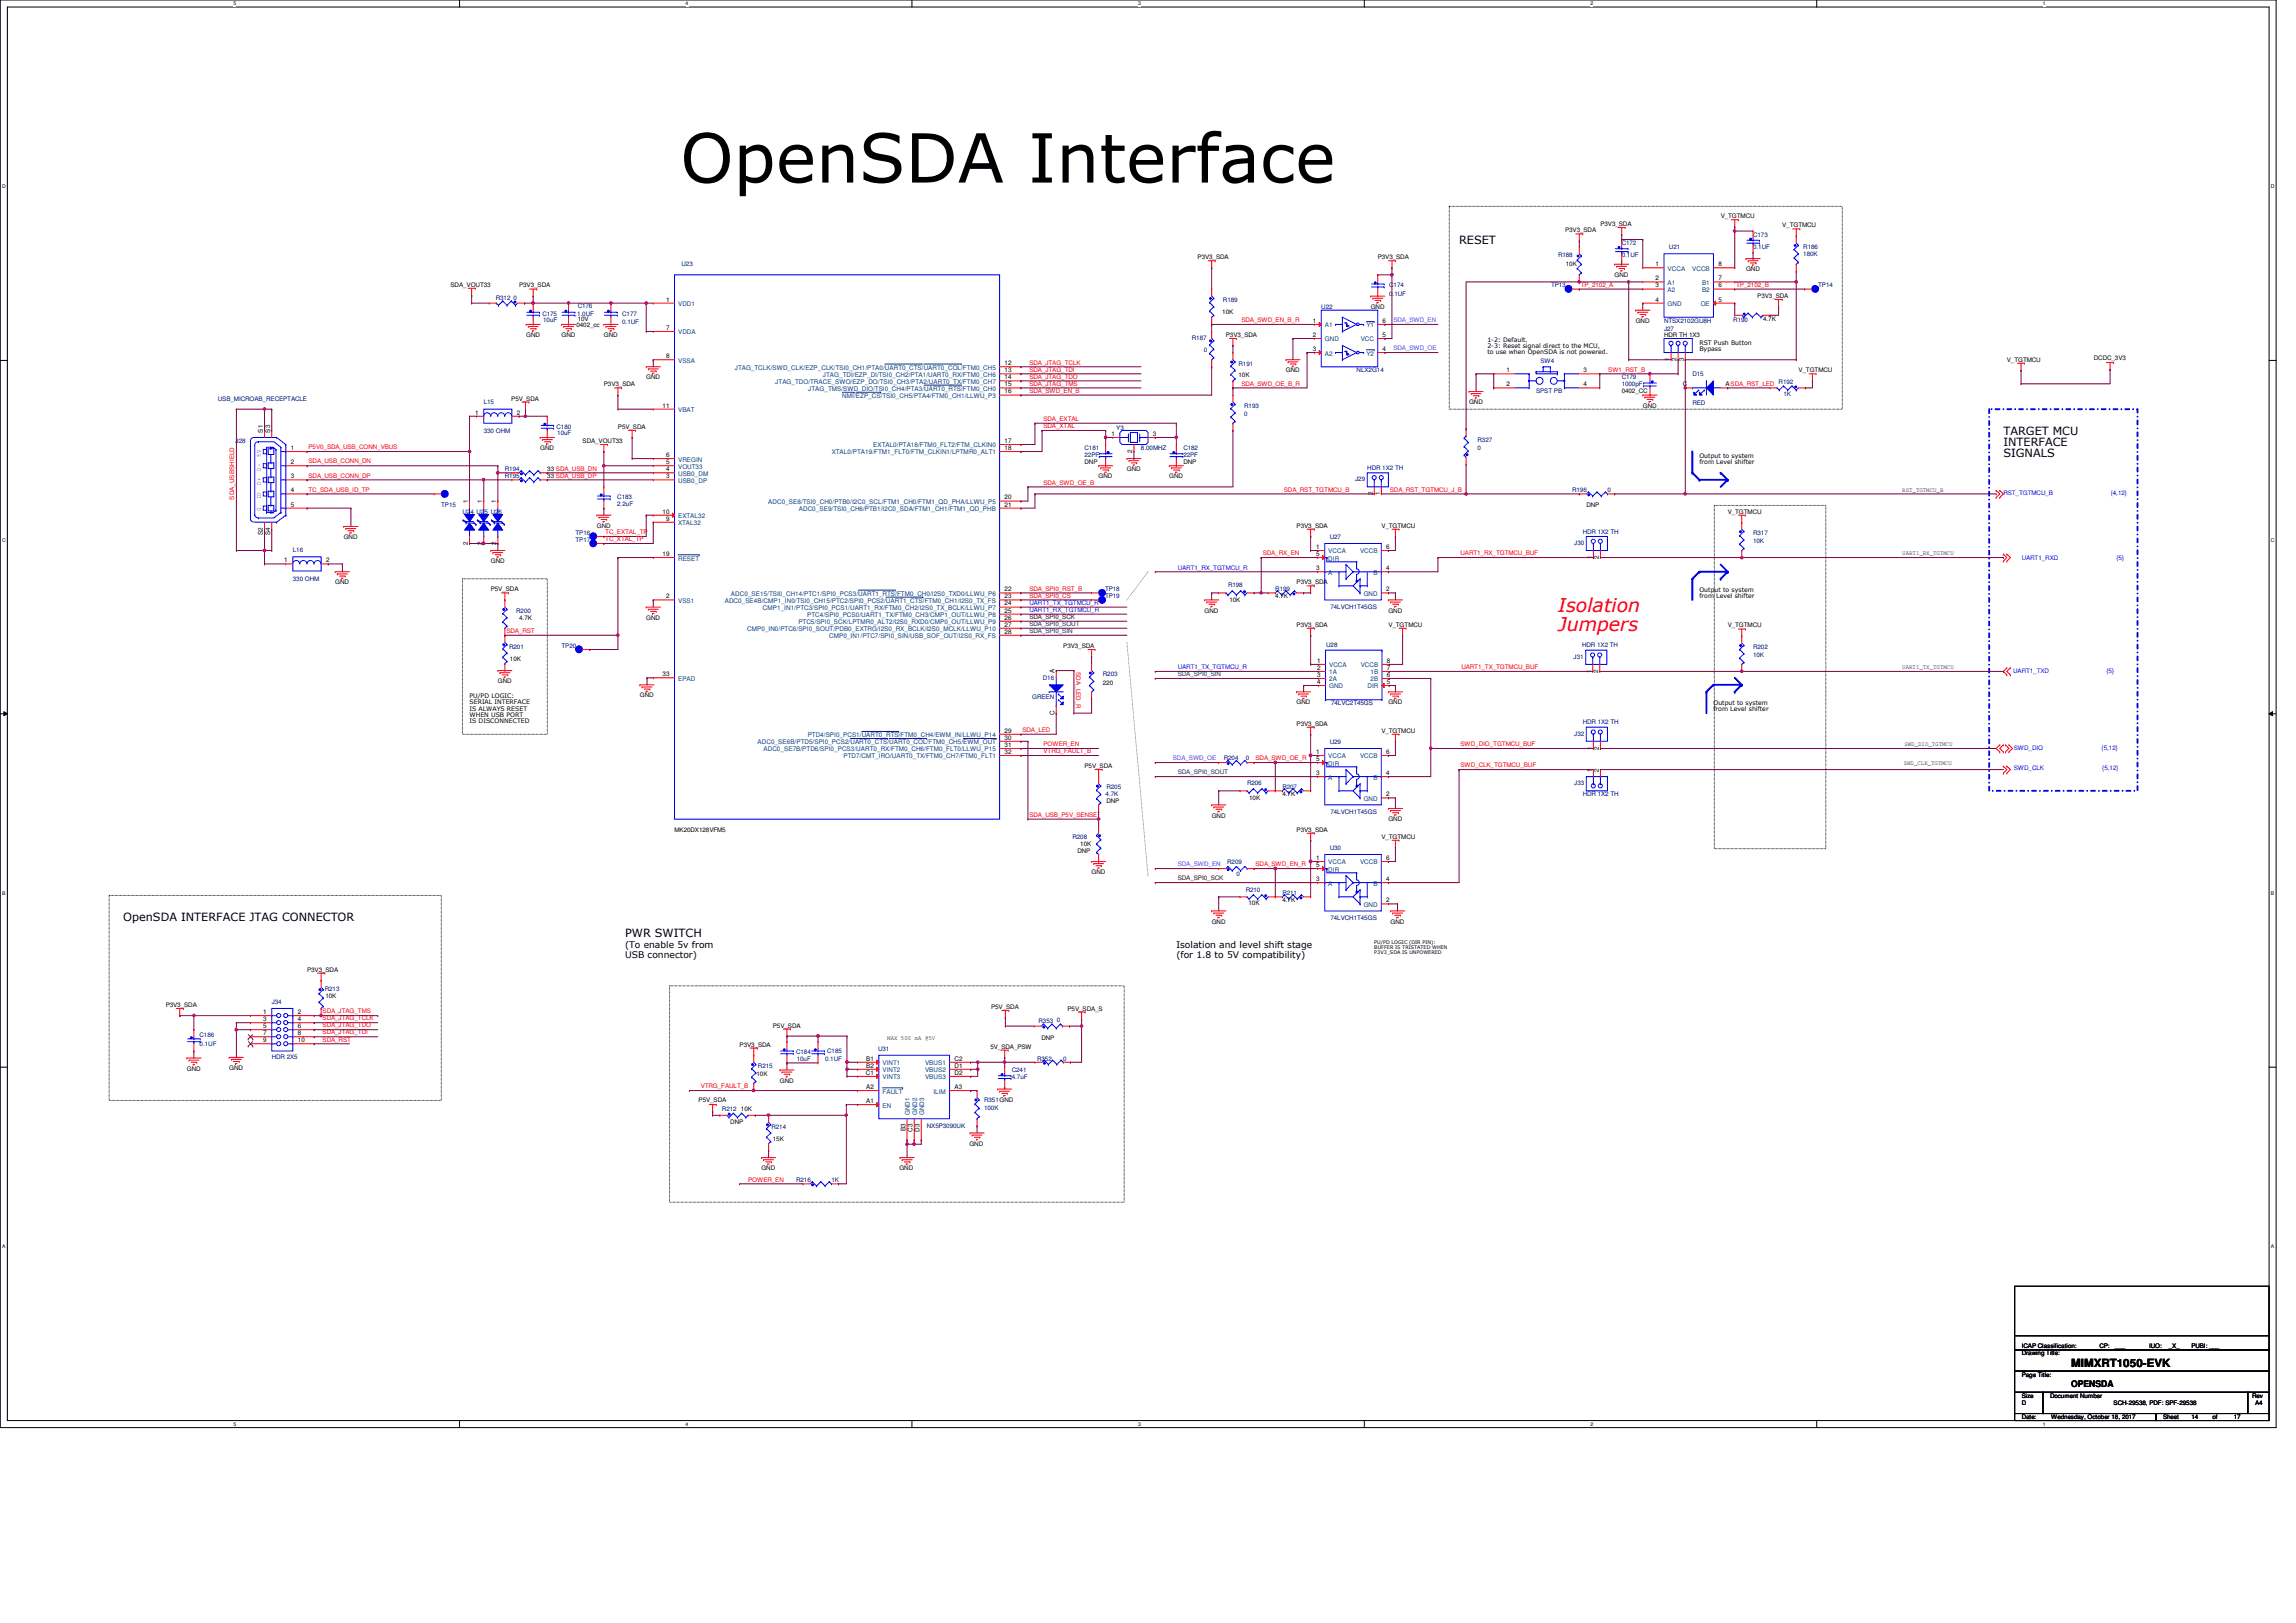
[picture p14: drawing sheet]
<svg xmlns="http://www.w3.org/2000/svg" width="297mm" height="210mm" viewBox="0 0 297 210" stroke-linecap="round" stroke-linejoin="round" font-family="sans-serif">
<defs><g id="words">
<text font-size="8.8" x="88" y="23.6">OpenSDA Interface</text>
<g font-size="2.5" fill="#f00">
<text x="201.6" y="79.2">Isolation</text>
<text x="201.6" y="81.6">Jumpers</text>
</g>
<g font-size="1.5">
<text x="188.8" y="31.6">RESET</text>
<text x="259.2" y="56.2">TARGET MCU</text>
<text x="259.2" y="57.7">INTERFACE</text>
<text x="259.2" y="59.2">SIGNALS</text>
<text x="15.9" y="119.2">OpenSDA INTERFACE JTAG CONNECTOR</text>
<text x="80.9" y="121.2">PWR SWITCH</text>
<text x="267.9" y="176.9">MIMXRT1050-EVK</text>
</g>
<g font-size="1.2">
<text x="80.9" y="122.7">(To enable 5v from</text>
<text x="80.9" y="123.9">USB connector)</text>
<text x="152.2" y="122.7">Isolation and level shift stage</text>
<text x="152.2" y="123.9">(for 1.8 to 5V compatibility)</text>
<text x="267.9" y="179.4">OPENSDA</text>
</g>
<g font-size=".8">
<text x="207" y="29.3">P3V3_SDA</text>
<text x="222.6" y="28.2">V_TGTMCU</text>
<text x="230.6" y="29.4">V_TGTMCU</text>
<text x="154.9" y="33.5">P3V3_SDA</text>
<text x="178.2" y="33.5">P3V3_SDA</text>
<text x="202.5" y="30.1">P3V3_SDA</text>
<text x="202.6" y="34.5">10K</text>
<text x="208.9" y="35.8">GND</text>
<text x="214.2" y="34.4">1</text>
<text x="222.3" y="34.4">8</text>
<text x="225.9" y="35.1">GND</text>
<text x="58.3" y="37.1">SDA_VOUT33</text>
<text x="67.2" y="37.2">P3V3_SDA</text>
<text x="74.7" y="41.5">10V</text>
<text x="86.2" y="39">1</text>
<text x="158.1" y="40.6">10K</text>
<text x="169.8" y="41.8">1</text>
<text x="177.3" y="39.9">GND</text>
<text x="178.9" y="41.8">6</text>
<text x="211.6" y="41.8">GND</text>
<text x="214.2" y="36.3">2</text>
<text x="214.2" y="37.2">3</text>
<text x="214.2" y="39">4</text>
<text x="222.3" y="36.3">7</text>
<text x="222.3" y="37.2">6</text>
<text x="222.3" y="39">5</text>
<text x="227.3" y="38.6">P3V3_SDA</text>
<text x="228.1" y="41.5">4.7K</text>
<text x="68.1" y="43.6">GND</text>
<text x="72.6" y="43.6">GND</text>
<text x="74.6" y="42.3">0402_cc</text>
<text x="78.1" y="43.6">GND</text>
<text x="86.2" y="42.7">7</text>
<text x="86.2" y="46.3">8</text>
<text x="130" y="47.2">12</text>
<text x="158.6" y="43.6">P3V3_SDA</text>
<text x="169.8" y="45.4">3</text>
<text x="169.8" y="43.6">2</text>
<text x="178.9" y="43.6">5</text>
<text x="178.9" y="45.4">4</text>
<text x="192.4" y="44.2">1-2: Default.</text>
<text x="192.4" y="45">2-3: Reset signal direct to the MCU,</text>
<text x="192.4" y="45.8">to use when OpenSDA is not powered.</text>
<text x="215.3" y="43.6">HDR TH 1X3</text>
<text x="216" y="46.7" transform="rotate(-90 216 46.7)">1</text>
<text x="216.9" y="46.7" transform="rotate(-90 216.9 46.7)">2</text>
<text x="217.8" y="46.7" transform="rotate(-90 217.8 46.7)">3</text>
<text x="219.9" y="44.6">RST Push Button</text>
<text x="219.9" y="45.4">Bypass</text>
<text x="259.6" y="46.8">V_TGTMCU</text>
<text x="270.9" y="46.5">DCDC_3V3</text>
<text x="61.5" y="53.6">1</text>
<text x="66.1" y="51.8">P5V_SDA</text>
<text x="66.9" y="53.6">2</text>
<text x="78.1" y="50">P3V3_SDA</text>
<text x="83.6" y="49.1">GND</text>
<text x="85.7" y="52.7">11</text>
<text x="130" y="48.2">13</text>
<text x="130" y="49.1">14</text>
<text x="130" y="50">15</text>
<text x="130" y="50.9">16</text>
<text x="160.2" y="48.7">10K</text>
<text x="166.4" y="48.2">GND</text>
<text x="190.1" y="52.3">GND</text>
<text x="194.9" y="48.2">1</text>
<text x="194.9" y="50">2</text>
<text x="204.8" y="48.2">3</text>
<text x="204.8" y="50">4</text>
<text x="209.8" y="50.9">0402_CC</text>
<text x="212.5" y="52.7">GND</text>
<text x="217.7" y="50">C</text>
<text x="223.2" y="50">ASDA_RST_LED</text>
<text x="232.7" y="48.2">V_TGTMCU</text>
<text x="34" y="56" transform="rotate(-90 34 56)">S1</text>
<text x="34.9" y="56" transform="rotate(-90 34.9 56)">S3</text>
<text x="37.6" y="58.2">1</text>
<text x="69.9" y="58.2">GND</text>
<text x="75.4" y="57.3">SDA_VOUT33</text>
<text x="79.9" y="55.5">P5V_SDA</text>
<text x="86.2" y="59.1">6</text>
<text x="130" y="57.3">17</text>
<text x="130" y="58.2">18</text>
<text x="143.8" y="56.4">1</text>
<text x="146.5" y="58.6" transform="rotate(-90 146.5 58.6)">2</text>
<text x="149.2" y="56.4">3</text>
<text x="219.9" y="59.2">Output to system</text>
<text x="37.6" y="60">2</text>
<text x="37.6" y="61.9">3</text>
<text x="37.6" y="63.7">4</text>
<text x="37.6" y="65.5">5</text>
<text x="60.5" y="65.1" transform="rotate(-90 60.5 65.1)">1</text>
<text x="62.4" y="65.1" transform="rotate(-90 62.4 65.1)">1</text>
<text x="64.2" y="65.1" transform="rotate(-90 64.2 65.1)">1</text>
<text x="70.8" y="61.9">33 SDA_USB_DP</text>
<text x="70.8" y="61">33 SDA_USB_DN</text>
<text x="86.2" y="60">5</text>
<text x="86.2" y="61">4</text>
<text x="86.2" y="61.9">3</text>
<text x="130" y="64.6">20</text>
<text x="130" y="65.5">21</text>
<text x="140.3" y="60">DNP</text>
<text x="142.1" y="61.9">GND</text>
<text x="145.8" y="61">GND</text>
<text x="151.3" y="61.9">GND</text>
<text x="153.1" y="60">DNP</text>
<text x="177.6" y="64.1" transform="rotate(-90 177.6 64.1)">2</text>
<text x="178.5" y="64.1" transform="rotate(-90 178.5 64.1)">1</text>
<text x="205.2" y="65.6">DNP</text>
<text x="219.9" y="60">from Level shifter</text>
<text x="246.1" y="63.6">RST_TGTMCU_B</text>
<text x="34" y="69.2" transform="rotate(-90 34 69.2)">S2</text>
<text x="34.9" y="69.2" transform="rotate(-90 34.9 69.2)">S4</text>
<text x="44.5" y="69.7">GND</text>
<text x="60.5" y="70.5" transform="rotate(-90 60.5 70.5)">2</text>
<text x="62.4" y="70.5" transform="rotate(-90 62.4 70.5)">2</text>
<text x="64.2" y="70.5" transform="rotate(-90 64.2 70.5)">2</text>
<text x="77.2" y="68.3">GND</text>
<text x="85.7" y="66.4">10</text>
<text x="85.7" y="71.9">19</text>
<text x="86.2" y="67.4">9</text>
<text x="167.7" y="68.3">P3V3_SDA</text>
<text x="170.3" y="71">1</text>
<text x="170.3" y="71.9">5</text>
<text x="178.7" y="68.3">V_TGTMCU</text>
<text x="179.3" y="71">6</text>
<text x="223.5" y="66.5">V_TGTMCU</text>
<text x="246.1" y="71.9">UART1_RX_TGTMCU</text>
<text x="36.8" y="72.7">1</text>
<text x="42.2" y="72.7">2</text>
<text x="43.4" y="75.6">GND</text>
<text x="63.5" y="76.5">P5V_SDA</text>
<text x="63.5" y="72.9">GND</text>
<text x="86.2" y="77.4">2</text>
<text x="130" y="77.4">23</text>
<text x="130" y="76.5">22</text>
<text x="159" y="77.9">10K</text>
<text x="165" y="77.4">4.7K</text>
<text x="167.7" y="75.6">P3V3_SDA</text>
<text x="170.3" y="73.8">3</text>
<text x="179.3" y="76.5">2</text>
<text x="179.3" y="73.8">4</text>
<text x="205.9" y="72.3" transform="rotate(-90 205.9 72.3)">1</text>
<text x="206.8" y="72.3" transform="rotate(-90 206.8 72.3)">2</text>
<text x="219.9" y="76.6">Output to system</text>
<text x="219.9" y="77.4">from Level shifter</text>
<text x="67.2" y="80.2">4.7K</text>
<text x="83.6" y="80.2">GND</text>
<text x="130" y="78.3">24</text>
<text x="130" y="79.2">25</text>
<text x="130" y="80.2">26</text>
<text x="130" y="81.1">27</text>
<text x="130" y="82">28</text>
<text x="137.6" y="83.8">P3V3_SDA</text>
<text x="155.8" y="79.3">GND</text>
<text x="167.7" y="81.1">P3V3_SDA</text>
<text x="179.6" y="81.1">V_TGTMCU</text>
<text x="179.6" y="79.3">GND</text>
<text x="223.5" y="81.2">V_TGTMCU</text>
<text x="64.4" y="88.4">GND</text>
<text x="66" y="85.6">10K</text>
<text x="85.7" y="87.5">33</text>
<text x="136.4" y="87.1" transform="rotate(-90 136.4 87.1)">A</text>
<text x="142.7" y="88.6">220</text>
<text x="170.4" y="86.7">2</text>
<text x="170.4" y="85.7">1</text>
<text x="170.4" y="87.6">3</text>
<text x="170.4" y="88.5">4</text>
<text x="179.4" y="85.7">8</text>
<text x="179.4" y="88.5">5</text>
<text x="179.4" y="86.7">7</text>
<text x="179.4" y="87.6">6</text>
<text x="205.8" y="87" transform="rotate(-90 205.8 87)">1</text>
<text x="206.8" y="87" transform="rotate(-90 206.8 87)">2</text>
<text x="246.1" y="86.6">UART1_TX_TGTMCU</text>
<text x="60.7" y="90.3">PU/PD LOGIC:</text>
<text x="60.7" y="91.1">SERIAL INTERFACE</text>
<text x="60.7" y="91.9">IS ALWAYS RESET</text>
<text x="60.7" y="92.7">WHEN USB PORT</text>
<text x="60.7" y="93.5">IS DISCONNECTED</text>
<text x="82.8" y="90.2">GND</text>
<text x="130" y="94.8">29</text>
<text x="130" y="95.7">30</text>
<text x="136.4" y="92.6" transform="rotate(-90 136.4 92.6)">C</text>
<text x="167.7" y="93.9">P3V3_SDA</text>
<text x="167.7" y="91.1">GND</text>
<text x="178.7" y="94.8">V_TGTMCU</text>
<text x="179.6" y="91.1">GND</text>
<text x="221.7" y="91.2">Output to system</text>
<text x="221.7" y="92">from Level shifter</text>
<text x="130" y="96.6">31</text>
<text x="130" y="97.5">32</text>
<text x="140.3" y="99.4">P5V_SDA</text>
<text x="170.3" y="97.5">1</text>
<text x="170.3" y="100.3">3</text>
<text x="170.3" y="98.4">5</text>
<text x="179.3" y="100.3">4</text>
<text x="179.3" y="97.5">6</text>
<text x="205.9" y="99.8" transform="rotate(-90 205.9 99.8)">1</text>
<text x="205.9" y="97" transform="rotate(-90 205.9 97)">1</text>
<text x="206.8" y="99.8" transform="rotate(-90 206.8 99.8)">2</text>
<text x="206.8" y="97" transform="rotate(-90 206.8 97)">2</text>
<text x="246.3" y="99">SWD_CLK_TGTMCU</text>
<text x="246.4" y="96.5">SWD_DIO_TGTMCU</text>
<text x="87.3" y="107.6">MK20DX128VFM5</text>
<text x="143.1" y="103.9">DNP</text>
<text x="156.8" y="105.8">GND</text>
<text x="161.6" y="103.5">10K</text>
<text x="165.9" y="103">4.7K</text>
<text x="167.7" y="107.6">P3V3_SDA</text>
<text x="179.3" y="103">2</text>
<text x="179.6" y="106.2">GND</text>
<text x="139.4" y="110.3">DNP</text>
<text x="139.8" y="109.4">10K</text>
<text x="141.2" y="113.1">GND</text>
<text x="170.3" y="111.3">1</text>
<text x="170.3" y="114">3</text>
<text x="170.3" y="112.2">5</text>
<text x="178.7" y="108.5">V_TGTMCU</text>
<text x="179.3" y="114">4</text>
<text x="179.3" y="111.3">6</text>
<text x="156.8" y="119.5">GND</text>
<text x="161.5" y="117">10K</text>
<text x="165.9" y="116.8">4.7K</text>
<text x="179.3" y="116.7">2</text>
<text x="179.9" y="119.5">GND</text>
<text x="39.7" y="125.7">P3V3_SDA</text>
<text x="21.4" y="130.3">P3V3_SDA</text>
<text x="34.1" y="131.2">1</text>
<text x="38.5" y="131.2">2</text>
<text x="42.1" y="129.2">10K</text>
<text x="128.2" y="130.6">P5V_SDA</text>
<text x="138.1" y="130.7">P5V_SDA_S</text>
<text x="34.1" y="132.1">3</text>
<text x="34.1" y="133">5</text>
<text x="34.1" y="133.9">7</text>
<text x="34.1" y="134.8">9</text>
<text x="38.5" y="132.1">4</text>
<text x="38.5" y="133">6</text>
<text x="38.5" y="133.9">8</text>
<text x="38.5" y="134.8">10</text>
<text x="95.7" y="135.4">P3V3_SDA</text>
<text x="100" y="132.9">P5V_SDA</text>
<text x="112.1" y="137.2">B1</text>
<text x="114.8" y="134.5">MAX 500 mA @5V</text>
<text x="123.5" y="137.2">C2</text>
<text x="128.1" y="135.7">5V_SDA_PSW</text>
<text x="134.7" y="134.5">DNP</text>
<text x="24.2" y="138.5">GND</text>
<text x="29.7" y="138.4">GND</text>
<text x="90.4" y="142.5">P5V_SDA</text>
<text x="95.9" y="143.7">10K</text>
<text x="97.9" y="139.3">10K</text>
<text x="100.9" y="140.1">GND</text>
<text x="112" y="139">C1</text>
<text x="112.1" y="142.7">A1</text>
<text x="112.1" y="140.9">A2</text>
<text x="112.1" y="138.1">B2</text>
<text x="123.5" y="140.9">A3</text>
<text x="123.5" y="138.1">D1</text>
<text x="123.5" y="139">D2</text>
<text x="94.5" y="145.4">DNP</text>
<text x="100" y="147.7">15K</text>
<text x="117.1" y="146.4" transform="rotate(-90 117.1 146.4)">B3</text>
<text x="118.1" y="146.4" transform="rotate(-90 118.1 146.4)">C3</text>
<text x="119" y="146.4" transform="rotate(-90 119 146.4)">D3</text>
<text x="125.4" y="148.2">GND</text>
<text x="98.5" y="151.4">GND</text>
<text x="116.3" y="151.4">GND</text>
<text x="261.6" y="175.4">Drawing Title:</text>
<text x="261.6" y="174.5">ICAP Classification:</text>
<text x="261.6" y="178.1">Page Title:</text>
<text x="271.6" y="174.5">CP:</text>
<text x="273.6" y="174.4">___</text>
<text x="278" y="174.5">IUO:</text>
<text x="280.6" y="174.5">_X_</text>
<text x="283.5" y="174.5">PUBI: ___</text>
<text x="261.6" y="180.8">Size</text>
<text x="261.6" y="183.6">Date:</text>
<text x="261.6" y="181.8">D</text>
<text x="265.2" y="180.8">Document Number</text>
<text x="265.4" y="183.6">Wednesday, October 18, 2017</text>
<text x="273.4" y="181.8">SCH-29538, PDF: SPF-29538</text>
<text x="279.8" y="183.6">Sheet</text>
<text x="283.5" y="183.6">14</text>
<text x="286.2" y="183.6">of</text>
<text x="289" y="183.6">17</text>
<text x="291.4" y="180.8">Rev</text>
<text x="291.7" y="181.8">A4</text>
</g>
<g font-size=".8" fill="#000080">
<text x="88.2" y="34.5">U23</text>
<text x="201.6" y="33.3">R188</text>
<text x="209.8" y="31.7">C172</text>
<text x="209.8" y="33.3">0.1UF</text>
<text x="215.9" y="32.3">U21</text>
<text x="226.8" y="30.6">C173</text>
<text x="226.8" y="32.2">0.1UF</text>
<text x="233.3" y="32.2">R186</text>
<text x="233.3" y="33.1">180K</text>
<text x="64.1" y="38.8">R312 0</text>
<text x="70.2" y="40.9">C175</text>
<text x="70.3" y="41.7">10uF</text>
<text x="74.7" y="40.9">1.0UF</text>
<text x="74.7" y="39.9">C176</text>
<text x="80.5" y="40.9">C177</text>
<text x="80.5" y="42">0.1UF</text>
<text x="158.2" y="39">R189</text>
<text x="170.9" y="39.9">U22</text>
<text x="179.7" y="37.2">C174</text>
<text x="179.7" y="38.3">0.1UF</text>
<text x="200.7" y="37.2">TP13</text>
<text x="215.3" y="41.8">NTSX2102GU8H</text>
<text x="224.2" y="41.7">R190</text>
<text x="235.2" y="37.2">TP14</text>
<text x="154.2" y="44">R187</text>
<text x="155.8" y="45.5">0</text>
<text x="160.2" y="47.3">R191</text>
<text x="199.3" y="47">SW4</text>
<text x="215.3" y="42.9">J27</text>
<text x="28.2" y="51.9">USB_MICROAB_RECEPTACLE</text>
<text x="62.6" y="52.3">L15</text>
<text x="161" y="52.7">R193</text>
<text x="161" y="53.8">0</text>
<text x="175.5" y="48.2">NLX2G14</text>
<text x="198.7" y="50.9">SPST PB</text>
<text x="209.8" y="49.1">C179</text>
<text x="209.8" y="50">1000pF</text>
<text x="218.9" y="48.6">D15</text>
<text x="218.9" y="52.4">RED</text>
<text x="230.1" y="49.6">R192</text>
<text x="230.7" y="51.2">1K</text>
<text x="30.5" y="57.3">J28</text>
<text x="62.6" y="56">330 OHM</text>
<text x="72" y="55.5">C180</text>
<text x="72.1" y="56.3">10uF</text>
<text x="140.3" y="58.2">C181</text>
<text x="140.3" y="59.1">22PF</text>
<text x="144.4" y="55.6">Y3</text>
<text x="147.6" y="58.2">8.00MHZ</text>
<text x="153.1" y="58.2">C182</text>
<text x="153.1" y="59.1">22PF</text>
<text x="191.2" y="57.1">R327</text>
<text x="191.2" y="58.2">0</text>
<text x="57.1" y="65.6">TP15</text>
<text x="65.3" y="61.9">R195</text>
<text x="65.3" y="61">R194</text>
<text x="79.9" y="64.6">C183</text>
<text x="79.9" y="65.4">2.2uF</text>
<text x="175.3" y="62.2">J29</text>
<text x="176.9" y="60.8">HDR 1X2 TH</text>
<text x="203.4" y="63.7">R196</text>
<text x="208" y="63.7">0</text>
<text x="37.9" y="71.4">L16</text>
<text x="59.8" y="66.5">U24 U25 U26</text>
<text x="74.5" y="70.1">TP17</text>
<text x="74.5" y="69.2">TP16</text>
<text x="172" y="69.7">U27</text>
<text x="203.7" y="70.5">J30</text>
<text x="204.8" y="69">HDR 1X2 TH</text>
<text x="226.8" y="69.2">R317</text>
<text x="226.8" y="70.3">10K</text>
<text x="37.9" y="75.1">330 OHM</text>
<text x="143" y="76.5">TP18</text>
<text x="143" y="77.4">TP19</text>
<text x="158.9" y="76">R198</text>
<text x="165" y="76.5">R199</text>
<text x="65.9" y="83.9">R201</text>
<text x="66.8" y="79.3">R200</text>
<text x="72.6" y="83.8">TP20</text>
<text x="171.6" y="83.7">U28</text>
<text x="172.1" y="78.8">74LVCH1T45GS</text>
<text x="204.7" y="83.7">HDR 1X2 TH</text>
<text x="226.8" y="83.9">R202</text>
<text x="134.9" y="87.9">D16</text>
<text x="142.7" y="87.5">R203</text>
<text x="203.6" y="85.2">J31</text>
<text x="226.8" y="85">10K</text>
<text x="133.5" y="90.4">GREEN</text>
<text x="172.2" y="91.2">74LVC2T45GS</text>
<text x="203.7" y="95.2">J32</text>
<text x="204.8" y="93.7">HDR 1X2 TH</text>
<text x="158.3" y="98.4">R204</text>
<text x="161.2" y="98.4">0</text>
<text x="161.3" y="101.6">R206</text>
<text x="172" y="96.3">U29</text>
<text x="203.7" y="101.6">J33</text>
<text x="143" y="103">4.7K</text>
<text x="143.1" y="102">R205</text>
<text x="165.9" y="102.1">R207</text>
<text x="172.1" y="105.3">74LVCH1T45GS</text>
<text x="204.8" y="103">HDR 1X2 TH</text>
<text x="138.7" y="108.5">R208</text>
<text x="158.8" y="111.8">R209</text>
<text x="160" y="113.3">0</text>
<text x="172" y="110">U30</text>
<text x="161.2" y="115.4">R210</text>
<text x="165.9" y="115.8">R211</text>
<text x="172.1" y="119">74LVCH1T45GS</text>
<text x="35.2" y="129.9">J34</text>
<text x="42" y="128.3">R213</text>
<text x="25.8" y="134.2">C186</text>
<text x="25.8" y="135.3">0.1UF</text>
<text x="35.2" y="137.1">HDR 2X5</text>
<text x="103" y="136.4">C184</text>
<text x="103.1" y="137.2">10uF</text>
<text x="106.7" y="137.2">0.1UF</text>
<text x="107" y="136.2">C185</text>
<text x="113.6" y="136">U31</text>
<text x="134.2" y="137.2">R352</text>
<text x="134.4" y="132.3">R353</text>
<text x="136.7" y="132.2">0</text>
<text x="137.6" y="137.2">0</text>
<text x="93.4" y="143.7">R212</text>
<text x="98.1" y="138.2">R215</text>
<text x="127.3" y="142.6">R351GND</text>
<text x="127.3" y="143.6">100K</text>
<text x="130.9" y="138.7">C241</text>
<text x="130.9" y="139.6">4.7uF</text>
<text x="99.8" y="146.1">R214</text>
<text x="119.9" y="145.9">NX5P3090UK</text>
<text x="103" y="153">R216</text>
<text x="107.6" y="153">1K</text>
</g>
<g font-size=".8" fill="#004080">
<text x="215.7" y="35">VCCA</text>
<text x="218.9" y="35">VCCB</text>
<text x="87.7" y="39.6">VDD1</text>
<text x="215.7" y="36.9">A1</text>
<text x="215.7" y="37.8">A2</text>
<text x="215.7" y="39.6">GND</text>
<text x="220" y="39.6">OE</text>
<text x="220.2" y="36.9">B1</text>
<text x="220.2" y="37.8">B2</text>
<text x="87.7" y="43.3">VDDA</text>
<text x="87.7" y="46.9">VSSA</text>
<text x="95.1" y="47.8">JTAG_TCLK/SWD_CLK/EZP_CLK/TSI0_CH1/PTA0/UART0_CTS/UART0_COL/FTM0_CH5</text>
<text x="171.4" y="46">A2</text>
<text x="171.4" y="44.2">GND</text>
<text x="171.4" y="42.4">A1</text>
<text x="176" y="44.2">VCC</text>
<text x="176.8" y="42.4">Y1</text>
<text x="176.8" y="46">Y2</text>
<text x="87.7" y="53.3">VBAT</text>
<text x="100.3" y="49.7">JTAG_TDO/TRACE_SWO/EZP_DO/TSI0_CH3/PTA2/UART0_TX/FTM0_CH7</text>
<text x="104.6" y="50.6">JTAG_TMS/SWD_DIO/TSI0_CH4/PTA3/UART0_RTS/FTM0_CH0</text>
<text x="106.5" y="48.7">JTAG_TDI/EZP_DI/TSI0_CH2/PTA1/UART0_RX/FTM0_CH6</text>
<text x="109" y="51.5">NMI/EZP_CS/TSI0_CH5/PTA4/FTM0_CH1/LLWU_P3</text>
<text x="87.7" y="59.7">VREGIN</text>
<text x="107.6" y="58.8">XTAL0/PTA19/FTM1_FLT0/FTM_CLKIN1/LPTMR0_ALT1</text>
<text x="113" y="57.9">EXTAL0/PTA18/FTM0_FLT2/FTM_CLKIN0</text>
<text x="87.7" y="60.6">VOUT33</text>
<text x="87.7" y="61.6">USB0_DM</text>
<text x="87.7" y="62.5">USB0_DP</text>
<text x="99.4" y="65.2">ADC0_SE8/TSI0_CH0/PTB0/I2C0_SCL/FTM1_CH0/FTM1_QD_PHA/LLWU_P5</text>
<text x="87.7" y="67">EXTAL32</text>
<text x="87.7" y="67.9">XTAL32</text>
<text x="103.4" y="66.1">ADC0_SE9/TSI0_CH6/PTB1/I2C0_SDA/FTM1_CH1/FTM1_QD_PHB</text>
<text x="171.8" y="71.6">VCCA</text>
<text x="176" y="71.6">VCCB</text>
<text x="87.7" y="78">VSS1</text>
<text x="87.7" y="72.5">RESET</text>
<text x="93.8" y="78">ADC0_SE4B/CMP1_IN0/TSI0_CH15/PTC2/SPI0_PCS2/UART1_CTS/FTM0_CH1/I2S0_TX_FS</text>
<text x="94.6" y="77.1">ADC0_SE15/TSI0_CH14/PTC1/SPI0_PCS3/UART1_RTS/FTM0_CH0/I2S0_TXD0/LLWU_P6</text>
<text x="171.8" y="74.4">A</text>
<text x="171.8" y="72.5">DIR</text>
<text x="176.4" y="77.1">GND</text>
<text x="177.7" y="74.4">B</text>
<text x="96.7" y="81.7">CMP0_IN0/PTC6/SPI0_SOUT/PDB0_EXTRG/I2S0_RX_BCLK/I2S0_MCLK/LLWU_P10</text>
<text x="98.7" y="78.9">CMP1_IN1/PTC3/SPI0_PCS1/UART1_RX/FTM0_CH2/I2S0_TX_BCLK/LLWU_P7</text>
<text x="103.3" y="80.8">PTC5/SPI0_SCK/LPTMR0_ALT2/I2S0_RXD0/CMP0_OUT/LLWU_P9</text>
<text x="104.4" y="79.8">PTC4/SPI0_PCS0/UART1_TX/FTM0_CH3/CMP1_OUT/LLWU_P8</text>
<text x="107.3" y="82.6">CMP0_IN1/PTC7/SPI0_SIN/USB_SOF_OUT/I2S0_RX_FS</text>
<text x="87.7" y="88.1">EPAD</text>
<text x="172" y="87.2">1A</text>
<text x="172" y="86.3">VCCA</text>
<text x="172" y="88.2">2A</text>
<text x="172" y="89.1">GND</text>
<text x="176" y="86.3">VCCB</text>
<text x="176.9" y="89.1">DIR</text>
<text x="177.3" y="87.2">1B</text>
<text x="177.3" y="88.2">2B</text>
<text x="104.5" y="95.4">PTD4/SPI0_PCS1/UART0_RTS/FTM0_CH4/EWM_IN/LLWU_P14</text>
<text x="98" y="96.3">ADC0_SE6B/PTD5/SPI0_PCS2/UART0_CTS/UART0_COL/FTM0_CH5/EWM_OUT</text>
<text x="98.8" y="97.2">ADC0_SE7B/PTD6/SPI0_PCS3/UART0_RX/FTM0_CH6/FTM0_FLT0/LLWU_P15</text>
<text x="109.1" y="98.1">PTD7/CMT_IRO/UART0_TX/FTM0_CH7/FTM0_FLT1</text>
<text x="171.8" y="98.1">VCCA</text>
<text x="171.8" y="100.9">A</text>
<text x="171.8" y="99">DIR</text>
<text x="176" y="98.1">VCCB</text>
<text x="177.7" y="100.9">B</text>
<text x="176.4" y="103.6">GND</text>
<text x="171.8" y="111.8">VCCA</text>
<text x="171.8" y="112.8">DIR</text>
<text x="176" y="111.8">VCCB</text>
<text x="171.8" y="114.6">A</text>
<text x="176.4" y="117.3">GND</text>
<text x="177.7" y="114.6">B</text>
<text x="114.2" y="137.8">VINT1</text>
<text x="119.7" y="137.8">VBUS1</text>
<text x="114.2" y="143.3">EN</text>
<text x="114.2" y="141.5">FAULT</text>
<text x="114.2" y="138.7">VINT2</text>
<text x="114.2" y="139.6">VINT3</text>
<text x="119.7" y="138.7">VBUS2</text>
<text x="119.7" y="139.6">VBUS3</text>
<text x="120.8" y="141.5">ILIM</text>
<text x="117.7" y="144.3" transform="rotate(-90 117.7 144.3)">GND1</text>
<text x="118.7" y="144.3" transform="rotate(-90 118.7 144.3)">GND2</text>
<text x="119.6" y="144.3" transform="rotate(-90 119.6 144.3)">GND3</text>
</g>
<g font-size=".8" fill="#f00">
<text x="160.6" y="41.7">SDA_SWD_EN_B_R</text>
<text x="204.5" y="37.1">TP_2102_A</text>
<text x="224.6" y="37.1">TP_2102_B</text>
<text x="133.2" y="47.2">SDA_JTAG_TCLK</text>
<text x="133.2" y="50.8">SDA_SWD_EN_B</text>
<text x="133.2" y="48.1">SDA_JTAG_TDI</text>
<text x="133.2" y="49">SDA_JTAG_TDO</text>
<text x="133.2" y="49.9">SDA_JTAG_TMS</text>
<text x="160.6" y="49.9">SDA_SWD_OE_B_R</text>
<text x="208.1" y="48.1">SW1_RST_B</text>
<text x="39.9" y="60">SDA_USB_CONN_DN</text>
<text x="39.9" y="58.1">P5V0_SDA_USB_CONN_VBUS</text>
<text x="135" y="55.4">SDA_XTAL</text>
<text x="135" y="54.5">SDA_EXTAL</text>
<text x="30.3" y="64.6" transform="rotate(-90 30.3 64.6)">SDA_USBSHIELD</text>
<text x="39.9" y="63.6">TC_SDA_USB_ID_TP</text>
<text x="39.9" y="61.8">SDA_USB_CONN_DP</text>
<text x="135" y="62.7">SDA_SWD_OE_B</text>
<text x="166.1" y="63.6">SDA_RST_TGTMCU_B</text>
<text x="179.8" y="63.6">SDA_RST_TGTMCU_J_B</text>
<text x="78.3" y="69.1">TC_EXTAL_TP</text>
<text x="78.3" y="70">TC_XTAL_TP</text>
<text x="163.4" y="71.8">SDA_RX_EN</text>
<text x="189" y="71.8">UART1_RX_TGTMCU_BUF</text>
<text x="133.2" y="77.3">SDA_SPI0_CS</text>
<text x="133.2" y="76.4">SDA_SPI0_RST_B</text>
<text x="65.5" y="81.9">SDA_RST</text>
<text x="139.2" y="87" transform="rotate(90 139.2 87)">SDA_LED_R</text>
<text x="189.1" y="86.6">UART1_TX_TGTMCU_BUF</text>
<text x="132.3" y="94.7">SDA_LED</text>
<text x="135" y="97.5">VTRG_FAULT_B</text>
<text x="135" y="96.5">POWER_EN</text>
<text x="162.4" y="98.4">SDA_SWD_OE_R</text>
<text x="189" y="96.5">SWD_DIO_TGTMCU_BUF</text>
<text x="189" y="99.3">SWD_CLK_TGTMCU_BUF</text>
<text x="133.2" y="105.7">SDA_USB_P5V_SENSE</text>
<text x="162.4" y="112.1">SDA_SWD_EN_R</text>
<text x="41.7" y="131.1">SDA_JTAG_TMS</text>
<text x="41.7" y="134.7">SDA_RST</text>
<text x="41.7" y="132">SDA_JTAG_TCLK</text>
<text x="41.7" y="133.8">SDA_JTAG_TDI</text>
<text x="41.7" y="132.9">SDA_JTAG_TDO</text>
<text x="90.7" y="140.8">VTRG_FAULT_B</text>
<text x="96.8" y="152.9">POWER_EN</text>
</g>
<g font-size=".8" fill="#8000ff">
<text x="180.3" y="41.7">SDA_SWD_EN</text>
<text x="180.3" y="45.3">SDA_SWD_OE</text>
<text x="151.7" y="98.4">SDA_SWD_OE</text>
<text x="152.4" y="112.1">SDA_SWD_EN</text>
</g>
<g font-size=".8" fill="#00f">
<text x="33.7" y="59.1" transform="rotate(-90 33.7 59.1)">5V</text>
<text x="33.7" y="64.6" transform="rotate(-90 33.7 64.6)">ID</text>
<text x="33.7" y="62.7" transform="rotate(-90 33.7 62.7)">D+</text>
<text x="33.7" y="60.9" transform="rotate(-90 33.7 60.9)">D-</text>
<text x="259.2" y="64.1">RST_TGTMCU_B</text>
<text x="273.1" y="64.1">{4,12}</text>
<text x="33.7" y="66.1" transform="rotate(-90 33.7 66.1)">G</text>
<text x="152.4" y="73.7">UART1_RX_TGTMCU_R</text>
<text x="261.6" y="72.4">UART1_RXD</text>
<text x="273.8" y="72.4">{5}</text>
<text x="133.2" y="79.2">UART1_RX_TGTMCU_R</text>
<text x="133.2" y="78.3">UART1_TX_TGTMCU_R</text>
<text x="152.4" y="86.6">UART1_TX_TGTMCU_R</text>
<text x="260.5" y="87.1">UART1_TXD</text>
<text x="272.5" y="87.1">{5}</text>
<text x="260.5" y="99.7">SWD_CLK</text>
<text x="260.5" y="97.1">SWD_DIO</text>
<text x="271.9" y="97.1">{5,12}</text>
<text x="272" y="99.7">{5,12}</text>
</g>
<g font-size=".8" fill="#004040">
<text x="133.2" y="81">SDA_SPI0_SOUT</text>
<text x="133.2" y="81.9">SDA_SPI0_SIN</text>
<text x="152.4" y="87.5">SDA_SPI0_SIN</text>
<text x="152.4" y="100.2">SDA_SPI0_SOUT</text>
</g>
<g font-size=".8" fill="#400000">
<text x="133.2" y="80.1">SDA_SPI0_SCK</text>
<text x="152.4" y="113.9">SDA_SPI0_SCK</text>
</g>
<g font-size=".7">
<text x="30.2" y=".7">5</text>
<text x="88.7" y=".7">4</text>
<text x="147.2" y=".7">3</text>
<text x="205.8" y=".7">2</text>
<text x="264.3" y=".7">1</text>
<text x=".3" y="24.4">D</text>
<text x="293.8" y="24.4">D</text>
<text x=".3" y="70.1">C</text>
<text x="293.8" y="70.1">C</text>
<text x=".3" y="115.8">B</text>
<text x="293.8" y="115.8">B</text>
<text x=".3" y="161.5">A</text>
<text x="293.8" y="161.5">A</text>
<text x="30.2" y="184.5">5</text>
<text x="88.7" y="184.5">4</text>
<text x="147.2" y="184.5">3</text>
<text x="205.8" y="184.5">2</text>
<text x="264.3" y="184.5">1</text>
</g>
<g font-size=".6">
<text x="177.8" y="122.2">PU/PD LOGIC (DIR PIN):</text>
<text x="177.8" y="122.8">BUFFER IS TRISTATED WHEN</text>
<text x="177.8" y="123.4">P3V3_SDA IS UNPOWERED</text>
</g>
</g></defs>
<path d="M0 0h294.5v184.7h-294.5zM.9 .9h292.7v182.9h-292.7z" fill="none" stroke="#000" stroke-width=".13"/>
<g fill="#fff">
<path d="M30.2 .1h.4v.7h-.4z"/>
<path d="M30.2 183.9h.4v.7h-.4z"/>
</g>
<path d="M59.5 0v.9M59.5 183.8v.9" fill="none" stroke="#000" stroke-width=".13"/>
<g fill="#fff">
<path d="M88.7 .1h.4v.7h-.4z"/>
<path d="M88.7 183.9h.4v.7h-.4z"/>
</g>
<path d="M118 0v.9M118 183.8v.9" fill="none" stroke="#000" stroke-width=".13"/>
<g fill="#fff">
<path d="M147.2 .1h.4v.7h-.4z"/>
<path d="M147.2 183.9h.4v.7h-.4z"/>
</g>
<path d="M176.5 0v.9M176.5 183.8v.9" fill="none" stroke="#000" stroke-width=".13"/>
<g fill="#fff">
<path d="M205.8 .1h.3v.7h-.3z"/>
<path d="M205.8 183.9h.3v.7h-.3z"/>
</g>
<path d="M235 0v.9M235 183.8v.9" fill="none" stroke="#000" stroke-width=".13"/>
<g fill="#fff">
<path d="M264.3 .1h.3v.7h-.3z"/>
<path d="M264.3 183.9h.3v.7h-.3z"/>
<path d="M.3 23.8h.4v.7h-.4z"/>
<path d="M293.8 23.8h.5v.7h-.5z"/>
<path d="M.3 69.5h.4v.7h-.4z"/>
<path d="M293.8 69.5h.5v.7h-.5z"/>
</g>
<path d="M0 46.6h.9M293.6 46.6h.9" fill="none" stroke="#000" stroke-width=".13"/>
<g fill="#fff">
<path d="M.3 115.2h.4v.8h-.4z"/>
<path d="M293.8 115.2h.4v.8h-.4z"/>
</g>
<path d="M0 92.4h.9M.5 92.1l.4 .3-.4 .2zM293.6 92.4l.4-.3v.5zM293.6 92.4h.9" fill="none" stroke="#000" stroke-width=".13"/>
<path d="M.5 92.1l.4 .3-.4 .2zM293.6 92.4l.4-.3v.5z" fill="#000"/>
<g fill="#fff">
<path d="M.3 160.9h.4v.8h-.4z"/>
<path d="M293.8 160.9h.4v.8h-.4z"/>
</g>
<g fill="none" stroke="#000" stroke-width=".13">
<path d="M187.5 26.7h50.8v26.2h-50.8zM59.8 74.9h11v20.1h-11zM221.8 65.4h14.4v44.4h-14.4zM14.1 115.8h43v26.6h-43zM0 138.1h.9M86.6 127.6h58.8v27.9h-58.8zM293.6 138.1h.9M260.6 174.6h33v2.8h-33zM260.6 177.4h33v2.7h-33zM260.6 166.4h33v8.2h-33zM260.6 172.8h33M293.6 172.8h.1"/>
<path d="M260.6 180.1h3.7v2.8h-3.7zM260.6 182.9h18.3v.9h-18.3zM264.3 180.1h26.5v2.8h-26.5zM278.9 182.9h14.7v.9h-14.7zM290.8 180.1h2.8v2.8h-2.8z"/>
</g>
<path d="M257.3 52.9h19.2v49.4h-19.2z" fill="none" stroke="#00f" stroke-width=".25" stroke-dasharray=".5 .5 0 .5"/>
<path d="M148.5 74h.1M148.5 74l-2.7 3.6M145.8 83.1l2.7 30.2M148.5 113.3h.1" fill="none" stroke="#808080" stroke-width=".13"/>
<g fill="none" stroke="#00f" stroke-width=".25">
<path d="M218.9 58.4v2.8M218.9 74.9h.1M218.9 61.2h.1M218.9 74.9v2.7M218.9 61.2l1 .9M219.9 74h.1M219.9 62.1h.1M219.9 74l-1 .9M219.9 74h3.6M219.9 62.1h3.6M222.6 74.9h.1M222.6 61.2h.1"/>
<path d="M222.6 73l.9 1M222.6 61.2l.9 .9M223.5 74h.1M223.5 62.1h.1M223.5 74l-.9 .9M223.5 62.1l-.9 .9M220.8 89.5h.1M220.8 89.5v2.8M221.7 88.6h.1M221.7 88.6l-.9 .9M221.7 88.6h3.6M224.4 89.5h.1"/>
<path d="M224.4 87.7l.9 .9M225.3 88.6h.1M225.3 88.6l-.9 .9"/>
</g>
<g fill="none" stroke="#f00" stroke-width=".13">
<path d="M60.6 37.3h.9M61 38.2h.1M61 37.3v.9M61.5 37.3h.1M68.5 37.4h.9M69 38.3h.1M69 37.4v.9M69.4 37.4h.1M156.3 33.7h.9M156.8 34.6h.1M156.8 33.7v.9M157.2 33.7h.1"/>
<path d="M177.3 38.3h.1M177.3 38.3h1.9M177.6 38.6h.1M177.6 38.6h1.3M177.9 38.9h.7M178.2 39.1h.1M178.6 38.9h.1M179.6 33.7h.9M180.1 34.6h.1M180.1 33.7v.9M180.5 33.7h.1M203.9 30.3h.9"/>
<path d="M204.3 31.2h.1M204.3 30.3v.9M204.8 30.3h.1M208.9 34.2h.1M208.9 34.2h1.8M209.2 34.5h.1M209.2 34.5h1.2M209.3 29.4h.9M209.4 34.7h.8M209.7 35h.1M209.7 35h.2M209.8 30.4h.1"/>
<path d="M209.8 29.4v1M210.2 34.7h.1M210.2 29.4h.1M224 28.4h.9M224.4 29.4h.1M224.4 28.4v1M224.9 28.4h.1M225.9 33.5h.1M225.9 33.5h1.8M226.2 33.7h.1M226.2 33.7h1.3M226.4 34h.8"/>
<path d="M226.7 34.3h.1M226.7 34.3h.2M227.2 34h.1M229.6 38.8h1M230.1 39.7h.1M230.1 38.8v.9M230.6 38.8h.1M231.9 29.6h1M232.4 30.5h.1M232.4 29.6v.9M232.9 29.6h.1M67.5 52h.9"/>
<path d="M68 52.9h.1M68 52v.9M68.1 42h.1M68.1 42h1.8M68.3 42.2h.1M68.3 42.2h1.3M68.4 52h.1M68.6 42.5h.7M68.9 42.8h.1M68.9 42.8h.2M69.3 42.5h.1M69.9 56.6h.1"/>
<path d="M69.9 56.6h1.8M70.2 56.9h.1M70.2 56.9h1.3M70.4 57.1h.8M70.7 57.4h.1M70.7 57.4h.2M71.2 57.1h.1M72.6 42h.1M72.6 42h1.9M72.9 42.2h.1M72.9 42.2h1.3M73.2 42.5h.7"/>
<path d="M73.5 42.8h.1M73.9 42.5h.1M77.7 57.5h.9M78.1 58.4h.1M78.1 42h.1M78.1 57.5v.9M78.1 42h1.8M78.4 42.2h.1M78.4 42.2h1.3M78.6 57.5h.1M78.7 42.5h.7M78.9 42.8h.1"/>
<path d="M78.9 42.8h.2M79.4 42.5h.1M79.5 50.2h.9M79.9 51.1h.1M79.9 50.2v.9M80.4 50.2h.1M81.3 55.7h.9M81.8 56.6h.1M81.8 55.7v.9M82.2 55.7h.1M83.6 47.5h.1M83.6 47.5h1.8"/>
<path d="M83.9 47.7h.1M83.9 47.7h1.3M84.2 48h.7M84.4 48.3h.1M84.4 48.3h.2M84.9 48h.1M145.8 59.3h.1M145.8 59.3h1.8M146.1 59.6h.1M146.1 59.6h1.2M146.3 59.9h.8M147.1 59.9h.1"/>
<path d="M159 43.8h1M159.5 44.7h.1M159.5 43.8v.9M160 43.8h.1M166.4 46.5h.1M166.4 46.5h1.8M166.6 46.8h.1M166.6 46.8h1.3M166.9 47.1h.7M167.2 47.4h.1M167.2 47.4h.2M167.6 47.1h.1"/>
<path d="M190.1 50.7h.1M190.1 50.7h1.8M190.3 50.9h.1M190.3 50.9h1.3M190.6 51.2h.7M190.9 51.5h.1M191.3 51.2h.1M211.6 40.1h.1M211.6 40.1h1.9M211.9 40.4h.1M211.9 40.4h1.3M212.2 40.7h.7"/>
<path d="M212.4 41h.1M212.4 41h.2M212.5 51.1h.1M212.5 51.1h1.9M212.8 51.4h.1M212.8 51.4h1.3M212.9 40.7h.1M213.1 51.7h.7M213.4 51.9h.1M213.8 51.7h.1M234 48.4h.9M234.5 49.3h.1"/>
<path d="M234.5 48.4v.9M234.9 48.4h.1M261 47h.9M261.5 47.9h.1M261.5 47v.9M261.9 47h.1M272.5 46.9h.9M273 47.8h.1M273 46.9v.9M273.4 46.9h.1M43.4 74h.1M43.4 74h1.8"/>
<path d="M43.6 74.3h.1M43.6 74.3h1.3M43.9 74.5h.8M44.2 74.8h.1M44.2 74.8h.2M44.5 68.1h.1M44.5 68.1h1.8M44.7 74.5h.1M44.7 68.4h.1M44.7 68.4h1.3M45 68.7h.8M45.3 68.9h.1"/>
<path d="M45.3 68.9h.2M45.8 68.7h.1M63.5 71.2h.1M63.5 71.2h1.8M63.8 71.5h.1M63.8 71.5h1.2M64 71.8h.8M64.3 72.1h.1M64.3 72.1h.2M64.8 71.8h.1M64.9 76.7h.9M65.3 77.6h.1"/>
<path d="M65.3 76.7v.9M65.8 76.7h.1M77.2 66.7h.1M77.2 66.7h1.8M77.5 66.9h.1M77.5 66.9h1.3M77.8 67.2h.7M78 67.5h.1M78 67.5h.2M78.5 67.2h.1M83.6 78.5h.1M83.6 78.5h1.8"/>
<path d="M83.9 78.8h.1M83.9 78.8h1.3M84.2 79.1h.7M84.4 79.4h.1M84.4 79.4h.2M84.9 79.1h.1M142.1 60.3h.1M142.1 60.3h1.9M142.4 60.5h.1M142.4 60.5h1.3M142.7 60.8h.7M143 61.1h.1"/>
<path d="M143.4 60.8h.1M146.6 60.2h.1M146.6 60.2h.2M151.3 60.3h.1M151.3 60.3h1.8M151.5 60.5h.1M151.5 60.5h1.3M151.8 60.8h.8M152.1 61.1h.1M152.1 61.1h.2M152.6 60.8h.1M155.8 77.6h.1"/>
<path d="M155.8 77.6h1.9M156.1 77.9h.1M156.1 77.9h1.3M156.4 78.2h.7M156.7 78.4h.1M156.7 78.4h.2M157.1 78.2h.1M169.1 68.5h.9M169.1 75.8h.9M169.6 69.4h.1M169.6 76.7h.1M169.6 68.5v.9"/>
<path d="M169.6 75.8v.9M170 68.5h.1M170 75.8h.1M179.6 77.6h.1M179.6 77.6h1.9M179.9 77.9h.1M179.9 77.9h1.3M180.1 68.5h.9M180.2 78.2h.7M180.4 78.4h.1M180.4 78.4h.2M180.5 69.4h.1"/>
<path d="M180.5 68.5v.9M180.9 78.2h.1M181 68.5h.1M224.9 66.7h.9M225.3 67.6h.1M225.3 66.7v.9M225.8 66.7h.1M258.3 63.5h.1M258.3 64.4h.1M258.3 63.5l.4 .4-.4 .5M258.7 64.4h.1M258.7 63.5h.1"/>
<path d="M258.7 63.5l.5 .4-.5 .5M259.2 71.7h.1M259.2 72.6h.1M259.2 71.7l.4 .4-.4 .5M259.6 72.6h.1M259.6 71.7h.1M259.6 71.7l.5 .4-.5 .5M64.4 86.8h.1M64.4 86.8h1.8M64.7 87h.1M64.7 87h1.3M65 87.3h.7"/>
<path d="M65.2 87.6h.1M65.2 87.6h.2M65.7 87.3h.1M82.8 88.6h.1M82.8 88.6h1.8M83.1 88.9h.1M83.1 88.9h1.2M83.3 89.2h.8M83.6 89.4h.1M83.6 89.4h.2M84.1 89.2h.1M140.8 84h.9"/>
<path d="M141.2 84.9h.1M141.2 84v.9M141.7 84h.1M141.7 99.6h.9M142.1 99.6v.9M142.6 99.6h.1M167.7 89.5h.1M167.7 89.5h1.9M168 89.8h.1M168 89.8h1.3M168.3 90.1h.7M168.6 90.3h.1"/>
<path d="M169 90.1h.1M169.1 81.3h.9M169.1 94.1h.9M169.6 82.2h.1M169.6 95h.1M169.6 81.3v.9M169.6 94.1v.9M170 81.3h.1M170 94.1h.1M179.6 89.5h.1M179.6 89.5h1.9M179.9 89.8h.1"/>
<path d="M179.9 89.8h1.3M180.1 95h.9M180.2 90.1h.7M180.4 90.3h.1M180.4 90.3h.2M180.5 95.9h.1M180.5 95v.9M180.9 90.1h.1M181 95h.1M181 81.3h.9M181.5 82.2h.1M181.5 81.3v.9"/>
<path d="M181.9 81.3h.1M224.9 81.4h.9M225.3 82.3h.1M225.3 81.4v.9M225.8 81.4h.1M258.7 96.4h.1M258.7 97.3h.1M258.7 96.4l-.4 .4 .4 .5M259.2 99.1h.1M259.2 97.3h.1M259.2 96.4h.1M259.2 99.1l.4 .5-.4 .4"/>
<path d="M259.2 96.4l-.5 .4 .5 .5M259.5 97.3h.1M259.5 96.4h.1M259.5 96.4l.4 .4-.4 .5M259.6 99.1h.1M259.6 86.4h.1M259.6 87.3h.1M259.6 99.1l.5 .5-.5 .4M259.6 86.4l-.4 .5 .4 .4M259.9 96.4h.1M259.9 97.3h.1M259.9 96.4l.5 .4-.5 .5"/>
<path d="M260.1 87.3h.1M260.1 86.4h.1M260.1 86.4l-.5 .5 .5 .4M141.2 111.5h.1M141.2 111.5h1.8M141.5 111.7h.1M141.5 111.7h1.3M141.8 112h.7M142 112.3h.1M142 112.3h.2M142.1 100.5h.1M142.5 112h.1"/>
<path d="M156.8 104.1h.1M156.8 117.9h.1M156.8 104.1h1.8M156.8 117.9h1.8M157 104.4h.1M157 118.1h.1M157 104.4h1.3M157 118.1h1.3M157.3 104.7h.7M157.3 118.4h.7M157.6 105h.1M157.6 118.7h.1"/>
<path d="M157.6 105h.2M157.6 118.7h.2M158 104.7h.1M158 118.4h.1M169.1 107.8h.9M169.6 108.7h.1M169.6 107.8v.9M170 107.8h.1M179.6 104.6h.1M179.6 104.6h1.9M179.9 104.9h.1M179.9 117.9h.1"/>
<path d="M179.9 104.9h1.3M179.9 117.9h1.8M180.1 108.7h.9M180.2 118.1h.1M180.2 105.2h.7M180.2 118.1h1.3M180.4 105.4h.1M180.4 105.4h.2M180.4 118.4h.8M180.5 109.6h.1M180.5 108.7v.9M180.7 118.7h.1"/>
<path d="M180.7 118.7h.2M180.9 105.2h.1M181 108.7h.1M181.2 118.4h.1M259.2 100h.1M259.6 100h.1M22.8 130.5h.9M23.3 131.4h.1M23.3 130.5v.9M23.7 130.5h.1M24.2 136.9h.1M24.2 136.9h1.8"/>
<path d="M24.4 137.2h.1M24.4 137.2h1.3M24.7 137.4h.8M25 137.7h.1M25 137.7h.2M25.5 137.4h.1M29.7 136.8h.1M29.7 136.8h1.8M29.9 137.1h.1M29.9 137.1h1.3M30.2 137.3h.7M30.5 137.6h.1"/>
<path d="M30.5 137.6h.2M30.9 137.3h.1M41.1 125.9h.9M41.5 126.8h.1M41.5 125.9v.9M42 125.9h.1M97 135.6h1M97.5 136.5h.1M97.5 135.6v.9M98 135.6h.1M100.9 138.4h.1M100.9 138.4h1.8"/>
<path d="M101.2 138.7h.1M101.2 138.7h1.2M101.3 133.1h1M101.4 139h.8M101.7 139.3h.1M101.7 139.3h.2M101.8 134h.1M101.8 133.1v.9M102.2 139h.1M102.3 133.1h.1M129.5 135.9h.9M129.6 130.7h.9"/>
<path d="M130 136.8h.1M130 135.9v.9M130.1 131.7h.1M130.1 130.7v1M130.4 135.9h.1M130.5 130.7h.1M139.5 130.9h.9M139.9 131.8h.1M139.9 130.9v.9M140.4 130.9h.1M91.8 142.9h.9M92.2 143.8h.1"/>
<path d="M92.2 142.9v.9M92.7 142.9h.1M98.5 149.8h.1M98.5 149.8h1.8M98.8 150.1h.1M98.8 150.1h1.3M99.1 150.3h.7M99.3 150.6h.1M99.3 150.6h.2M99.8 150.3h.1M116.4 149.8h.1M116.4 149.8h1.9"/>
<path d="M116.7 150.1h.1M116.7 150.1h1.3M117 150.3h.7M117.3 150.6h.1M117.3 150.6h.2M117.7 150.3h.1M125.5 146.6h.1M125.5 146.6h1.8M125.8 146.9h.1M125.8 146.9h1.2M126 147.1h.8M126.3 147.4h.1"/>
<path d="M126.3 147.4h.2M126.8 147.1h.1M129 140.9h.1M129 140.9h1.9M129.3 141.2h.1M129.3 141.2h1.3M129.6 141.5h.7M129.9 141.7h.1M129.9 141.7h.2M130.3 141.5h.1"/>
</g>
<path d="M129.2 139.5h1.6M129.2 139.2h1.6M130 139.5h.1M130 139.5v.3M130.8 139.5h.1M130.8 139.2h.1" fill="none" stroke="#00f" stroke-width=".13"/>
<path d="M129.5 138.9h.2v.2h-.2z" fill-rule="evenodd" fill="#00f"/>
<path d="M129.5 138.9h.2v.2h-.2zM130 139.2h.1M130 138.9v.3" fill="none" stroke="#00f" stroke-width=".13"/>
<path d="M130 138h.1M130 138v.9M130 139.8v.9M130 140.7h.1" fill="none" stroke="#f00" stroke-width=".13"/>
<circle cx="234.8" cy="37.4" r=".45" fill="#00f"/>
<g fill="none" stroke="#00f" stroke-width=".13">
<path d="M72.7 40.8h1.7M72.7 40.4h1.7M73.6 40.8h.1M73.6 40.8v.2M74.4 40.8h.1M74.4 40.4h.1"/>
<circle cx="234.8" cy="37.4" r=".45"/>
</g>
<path d="M233.5 37.4h.1M233.5 37.4h.9" fill="none" stroke="#f00" stroke-width=".13"/>
<path d="M73.1 40.2h.2v.1h-.2z" fill-rule="evenodd" fill="#00f"/>
<g fill="none" stroke="#00f" stroke-width=".13">
<path d="M73.1 40.2h.2v.1h-.2zM73.6 40.4h.1M73.6 40.1v.3M171.4 96.8h7.3v7.3h-7.3zM171.4 98.7h.3M171.7 98.7h.1M171.7 98.7v.5h3.8M174.1 99.6h.1M174.1 99.6l.9 .9M174.1 99.6v1.8M175.5 99.2v.9a.36 .36 0 0 1 .3 .4 .36 .36 0 0 1-.3 .3v.8M175.5 99.2h.1"/>
<path d="M171.4 100.5h.1M171.4 100.5h2.7M173.2 102.3h.1M173.2 100.5h.1M173.2 102.3h1.8M173.2 100.5v1.8M174.1 101.4h.1M175 100.5h.1M175 100.5l-.9 .9M175 102.3l1 .9M175 100.5h3.7M175.5 101.6h.1v.2h-.1z"/>
<path d="M175.5 101.6h.1M176 101.4h.1M176 103.2h.1M176 102.3h.1M176 101.4l-1 .9M176 101.4v1.8M176 102.3h.9M176.9 102.3h.1M176.9 100.5v1.8M178.7 100.5h.1"/>
</g>
<path d="M73.6 39.2h.1M73.6 39.2v.9M73.6 42h.1M73.6 41v1M170.5 97.7h.1M170.5 97.7h.9M170.5 100.5h.1M170.5 100.5h.9M178.7 103.2h.9M178.7 100.5h.9M179.6 103.2h.1M179.6 100.5h.1" fill="none" stroke="#f00" stroke-width=".13"/>
<path d="M171.1 98.4l.3 .3-.3 .2z" fill="#f00"/>
<g fill="none" stroke="#f00" stroke-width=".13">
<path d="M61.7 53.8h.1M61.7 53.8h.9M66.2 53.8h1M67.2 53.8h.1M170.5 98.7h.1M170.5 98.7h.9M171.1 98.4l.3 .3-.3 .2zM178.7 97.7h.9M179.6 97.7h.1M206.1 96.8h.1M206.1 95.9v.9M207 96.8h.1"/>
<path d="M207 95.9v.9"/>
</g>
<g fill="none" stroke="#00f" stroke-width=".13">
<path d="M62.6 52.9h3.6v1.9h-3.6zM62.6 53.8a.44 .44 0 0 1 .4-.4 .44 .44 0 0 1 .5 .4 .46 .46 0 0 1 .4-.4 .46 .46 0 0 1 .5 .4 .46 .46 0 0 1 .4-.4 .46 .46 0 0 1 .5 .4M65.3 53.8a.44 .44 0 0 1 .5-.4 .44 .44 0 0 1 .4 .4M205.2 94.1h2.8v1.8h-2.8zM206.1 95h.1M206.1 95v.9M207 95h.1M207 95v.9"/>
<circle cx="206.1" cy="94.7" r=".27"/>
<circle cx="207" cy="94.7" r=".27"/>
</g>
<circle cx="142.6" cy="76.7" r=".45" fill="#00f"/>
<g fill="none" stroke="#00f" stroke-width=".13">
<path d="M209 32.6h1.6M209 32.2h1.6M209.8 32.6h.1M209.8 32.6v.2M210.6 32.6h.1M210.6 32.2h.1"/>
<circle cx="142.6" cy="76.7" r=".45"/>
</g>
<path d="M141.2 76.7h.1M141.2 76.7h.9" fill="none" stroke="#f00" stroke-width=".13"/>
<path d="M209.4 31.9h.1v.2h-.1z" fill-rule="evenodd" fill="#00f"/>
<g fill="none" stroke="#00f" stroke-width=".13">
<path d="M209.4 31.9h.1v.2h-.1zM209.8 32.2h.1M209.8 31.9v.3M97.2 138.3h.1M97.2 139.3h.1M97.2 138.3l.6 .5M97.2 139.3l.6 .6M97.5 137.4l.3 .3M97.8 137.7h.1M97.8 138.8h.1M97.8 139.9h.1M97.8 137.7l-.6 .6"/>
<path d="M97.8 138.8l-.6 .5M97.8 139.9l-.3 .3M97.5 140.2h.1"/>
</g>
<path d="M209.8 31h.1M209.8 33.7h.1M209.8 31v.9M209.8 32.8v.9" fill="none" stroke="#f00" stroke-width=".13"/>
<path d="M97.3 137.6h.2v.2h-.2z" fill-rule="evenodd" fill="#00f"/>
<g fill="none" stroke="#00f" stroke-width=".13">
<path d="M165.9 102.3h.1M166.2 102h.1M166.2 102l.5 .6M166.2 102l-.3 .3M166.7 102.6h.1M167.3 102h.1M167.3 102l.5 .6M167.3 102l-.6 .6M167.8 102.6h.1M168.4 102h.1M168.4 102l.3 .3M168.4 102l-.6 .6"/>
<path d="M97.3 137.6h.2v.2h-.2z"/>
</g>
<path d="M97.5 136.5h.1M97.5 136.5v.9M97.5 141.1h.1M97.5 140.2v.9" fill="none" stroke="#f00" stroke-width=".13"/>
<path d="M168.2 102.4h.2v.1h-.2z" fill-rule="evenodd" fill="#00f"/>
<g fill="none" stroke="#00f" stroke-width=".13">
<path d="M232.1 32.3h.1M232.1 33.4h.1M232.1 32.3l.6 .5M232.1 33.4l.6 .5M232.4 34.2h.1M232.4 31.5l.3 .2M232.7 31.7h.1M232.7 32.8h.1M232.7 33.9h.1M232.7 31.7l-.6 .6M232.7 32.8l-.6 .6M232.7 33.9l-.3 .3"/>
<path d="M168.2 102.4h.2v.1h-.2z"/>
</g>
<path d="M165 102.3h.1M165 102.3h.9M168.7 102.3h.9M169.6 102.3h.1" fill="none" stroke="#f00" stroke-width=".13"/>
<path d="M232.1 31.7h.2v.1h-.2z" fill-rule="evenodd" fill="#00f"/>
<path d="M232.1 31.7h.2v.1h-.2zM68.2 40.8h1.6M68.2 40.4h1.6M69 40.8h.1M69 40.8v.2M69.8 40.8h.1M69.8 40.4h.1" fill="none" stroke="#00f" stroke-width=".13"/>
<path d="M232.4 30.5h.1M232.4 35.1h.1M232.4 30.5v1M232.4 34.2v.9" fill="none" stroke="#f00" stroke-width=".13"/>
<path d="M68.5 40.2h.2v.1h-.2z" fill-rule="evenodd" fill="#00f"/>
<path d="M68.5 40.2h.2v.1h-.2zM69 40.4h.1M69 40.1v.3M37.9 72.1h3.6v1.8h-3.6zM37.9 73a.44 .44 0 0 1 .4-.5 .44 .44 0 0 1 .5 .5 .47 .47 0 0 1 .4-.5 .47 .47 0 0 1 .5 .5 .46 .46 0 0 1 .5-.5 .46 .46 0 0 1 .4 .5 .46 .46 0 0 1 .5-.5 .46 .46 0 0 1 .4 .5" fill="none" stroke="#00f" stroke-width=".13"/>
<path d="M69 39.2h.1M69 39.2v.9M69 42h.1M69 41v1M37 73h.1M37 73h.9M41.5 73h1M42.5 73h.1" fill="none" stroke="#f00" stroke-width=".13"/>
<path d="M135.7 88.6h1.9l-1 .9z" fill="#00f"/>
<path d="M135.7 88.6h1.9l-1 .9z" fill="none" stroke="#00f" stroke-width=".13"/>
<path d="M137.6 90.1v.3h-.4z" fill="#00f"/>
<path d="M137.6 90.1v.3h-.4z" fill="none" stroke="#00f" stroke-width=".13"/>
<path d="M137.2 91.2l.4-.4v.4z" fill="#00f"/>
<g fill="none" stroke="#00f" stroke-width=".13">
<path d="M135.7 89.5h.1M135.7 89.5h1.9M136.6 88.6h.1M136.6 91.3h.1M136.6 87.7v.9M136.6 89.5v1.8M136.9 89.8h.1M136.9 90.5h.1M136.9 89.8l.5 .5M136.9 90.5l.5 .5M137.2 91.2l.4-.4v.4zM158.9 98.4h.1"/>
<path d="M158.9 98.4l-.3 .3M158.9 98.4l.5 .5M159.4 98.9h.1M160 98.4h.1M160 98.4l-.6 .5M160 98.4l.5 .5M160.5 98.9h.1M161.1 98.4h.1M161.1 98.4l-.6 .5M161.1 98.4l.2 .3M161.3 98.7h.1"/>
</g>
<path d="M136.6 86.8h.1M136.6 92.3h.1M136.6 86.8v.9M136.6 91.3v1" fill="none" stroke="#f00" stroke-width=".13"/>
<path d="M158.8 98.7h.2v.2h-.2z" fill-rule="evenodd" fill="#00f"/>
<g fill="none" stroke="#00f" stroke-width=".13">
<path d="M158.8 98.7h.2v.2h-.2zM135 132.5h.1M135 132.5l-.3 .3M135 132.5l.5 .5M135.5 133h.1M136.1 132.5h.1M136.1 132.5l-.6 .5M136.1 132.5l.5 .5M136.6 133h.1M137.2 132.5h.1M137.2 132.5l-.6 .5M137.2 132.5l.3 .3"/>
<path d="M137.5 132.8h.1"/>
</g>
<path d="M157.7 98.7h.1M157.7 98.7h.9M161.3 98.7h.9M162.2 98.7h.1" fill="none" stroke="#f00" stroke-width=".13"/>
<path d="M134.9 132.8h.2v.2h-.2z" fill-rule="evenodd" fill="#00f"/>
<path d="M134.9 132.8h.2v.2h-.2z" fill="none" stroke="#00f" stroke-width=".13"/>
<path d="M133.8 132.8h.1M133.8 132.8h.9M137.5 132.8h.9M138.4 132.8h.1" fill="none" stroke="#f00" stroke-width=".13"/>
<circle cx="76.7" cy="70.3" r=".45" fill="#00f"/>
<g fill="none" stroke="#00f" stroke-width=".13">
<path d="M177.4 37.1h1.7M177.4 36.7h1.7M178.2 37.1h.1M178.2 37.1v.3M179.1 37.1h.1M179.1 36.7h.1"/>
<circle cx="76.7" cy="70.3" r=".45"/>
</g>
<path d="M77.2 70.3h.9M78.1 70.3h.1" fill="none" stroke="#f00" stroke-width=".13"/>
<path d="M177.8 36.5h.2v.2h-.2z" fill-rule="evenodd" fill="#00f"/>
<g fill="none" stroke="#00f" stroke-width=".13">
<path d="M177.8 36.5h.2v.2h-.2zM178.2 36.7h.1M178.2 36.5v.2M144.9 56l.3-.3h3.1l.2 .3v1.2l-.2 .3h-3.1l-.3-.3zM144.9 56.6h.1M144.9 56.6h1.1M146 57h.1M146 56.1v.9M146.2 56h1v1.2h-1zM147.4 57h.1M147.4 56.6h.1M147.4 56.1v.9"/>
<path d="M147.4 56.6h1.1M65 83.9h.1M65 85h.1M65 83.9l.6 .6M65 85l.6 .6M65.3 85.9h.1M65.3 83.1l.3 .3M65.6 83.4h.1M65.6 84.5h.1M65.6 85.6h.1M65.6 83.4l-.6 .5M65.6 84.5l-.6 .5"/>
<path d="M65.6 85.6l-.3 .3"/>
</g>
<path d="M178.2 35.6h.1M178.2 38.3h.1M178.2 35.6v.9M178.2 37.4v.9M144 56.6h.1M144 56.6h.9M146.7 58.4h.1M146.7 57.5v.9M148.5 56.6h1M149.5 56.6h.1" fill="none" stroke="#f00" stroke-width=".13"/>
<path d="M65.1 83.3h.2v.2h-.2z" fill-rule="evenodd" fill="#00f"/>
<path d="M65.1 83.3h.2v.2h-.2zM113.7 136.5h9.1v8.2h-9.1z" fill="none" stroke="#00f" stroke-width=".13"/>
<path d="M65.3 82.2h.1M65.3 86.8h.1M65.3 82.2v.9M65.3 85.9v.9" fill="none" stroke="#f00" stroke-width=".13"/>
<path d="M113.4 142.6l.3 .3-.3 .3z" fill="#f00"/>
<path d="M111 142.9h.1M111 141.1h.1M111 142.9h2.7M111 141.1h2.7M113.4 142.6l.3 .3-.3 .3zM122.8 141.1h2.8M125.6 141.1h.1" fill="none" stroke="#f00" stroke-width=".13"/>
<path d="M114.2 140.7h2.6M116.8 140.7h.1" fill="none" stroke="#004080" stroke-width=".13"/>
<path d="M113.4 137.2l.3 .2-.3 .3z" fill="#f00"/>
<path d="M111 137.4h.1M111 137.4h2.7M113.4 137.2l.3 .2-.3 .3z" fill="none" stroke="#f00" stroke-width=".13"/>
<path d="M113.4 138.1l.3 .2-.3 .3z" fill="#f00"/>
<path d="M111 138.3h.1M111 138.3h2.7M113.4 138.1l.3 .2-.3 .3zM117.3 147.5h.1M117.3 144.7v2.8" fill="none" stroke="#f00" stroke-width=".13"/>
<path d="M113.4 139l.3 .3-.3 .2z" fill="#f00"/>
<g fill="none" stroke="#f00" stroke-width=".13">
<path d="M111 139.3h.1M111 139.3h2.7M113.4 139l.3 .3-.3 .2zM122.8 139.3h2.8M122.8 137.4h2.8M122.8 138.3h2.8M125.6 137.4h.1M125.6 138.3h.1M125.6 139.3h.1M118.3 147.5h.1M118.3 144.7v2.8M119.2 147.5h.1"/>
<path d="M119.2 144.7v2.8"/>
</g>
<path d="M141.9 108.1h.1M141.9 109.2h.1M141.9 110.3h.1M141.9 108.1l.5 .5M141.9 109.2l.5 .5M141.9 110.3l.2 .3M142.1 110.6h.1M142.1 107.8l-.2 .3M142.4 108.6h.1M142.4 109.7h.1M142.4 108.6l-.5 .6M142.4 109.7l-.5 .6" fill="none" stroke="#00f" stroke-width=".13"/>
<path d="M142.2 108h.1v.2h-.1z" fill-rule="evenodd" fill="#00f"/>
<path d="M142.2 108h.1v.2h-.1z" fill="none" stroke="#00f" stroke-width=".13"/>
<path d="M142.1 106.9h.1M142.1 111.5h.1M142.1 106.9v.9M142.1 110.6v.9" fill="none" stroke="#f00" stroke-width=".13"/>
<circle cx="76.7" cy="69.4" r=".45" fill="#00f"/>
<g fill="none" stroke="#00f" stroke-width=".13">
<path d="M159.2 47.4h.1M159.2 48.5h.1M159.2 47.4l.6 .5M159.2 48.5l.6 .5M159.5 49.3h.1M159.5 46.5l.3 .3M159.8 46.8h.1M159.8 47.9h.1M159.8 49h.1M159.8 46.8l-.6 .6M159.8 47.9l-.6 .6M159.8 49l-.3 .3"/>
<circle cx="76.7" cy="69.4" r=".45"/>
</g>
<path d="M77.2 69.4h.9M78.1 69.4h.1" fill="none" stroke="#f00" stroke-width=".13"/>
<path d="M159.3 46.7h.1v.2h-.1z" fill-rule="evenodd" fill="#00f"/>
<g fill="none" stroke="#00f" stroke-width=".13">
<path d="M159.3 46.7h.1v.2h-.1zM161.3 116h.1M161.3 116l.3 .3M161.6 116.3h.1M162.2 115.8h.1M162.2 115.8l.5 .5M162.2 115.8l-.6 .5M162.7 116.3h.1M163.3 115.8h.1M163.3 115.8l.5 .5M163.3 115.8l-.6 .5M163.8 116.3h.1"/>
<path d="M164.1 116l-.3 .3"/>
</g>
<path d="M159.5 45.6h.1M159.5 50.2h.1M159.5 45.6v.9M159.5 49.3v.9" fill="none" stroke="#f00" stroke-width=".13"/>
<path d="M163.6 115.8h.2v.2h-.2z" fill-rule="evenodd" fill="#00f"/>
<g fill="none" stroke="#00f" stroke-width=".13">
<path d="M171.4 70.3h7.3v7.3h-7.3zM171.4 74h.1M171.4 74h2.7M171.4 72.1h.3M171.7 72.1h.1M171.7 72.1v.6h3.8M173.2 75.8h.1M173.2 74h.1M173.2 75.8h1.8M173.2 74v1.8M174.1 74.9h.1M174.1 73h.1"/>
<path d="M174.1 73l.9 1M174.1 73v1.9M175 74h.1M175 74l-.9 .9M175 75.8l1 .9M175 74h3.7M175.5 75.1h.1v.2h-.1zM175.5 72.7v.9a.36 .36 0 0 1 .3 .4 .36 .36 0 0 1-.3 .3v.8M175.5 72.7h.1M175.5 75.1h.1M176 74.9h.1M176 76.7h.1"/>
<path d="M176 75.8h.1M176 74.9l-1 .9M176 74.9v1.8M176 75.8h.9M176.9 75.8h.1M176.9 74v1.8M178.7 74h.1M163.6 115.8h.2v.2h-.2z"/>
</g>
<path d="M170.5 71.2h.1M170.5 74h.1M170.5 71.2h.9M170.5 74h.9M178.7 76.7h.9M178.7 74h.9M179.6 76.7h.1M179.6 74h.1M160.4 116h.1M160.4 116h.9M164.1 116h.9M165 116h.1" fill="none" stroke="#f00" stroke-width=".13"/>
<path d="M171.1 71.9l.3 .2-.3 .3z" fill="#f00"/>
<path d="M170.5 72.1h.1M170.5 72.1h.9M171.1 71.9l.3 .2-.3 .3zM178.7 71.2h.9M179.6 71.2h.1" fill="none" stroke="#f00" stroke-width=".13"/>
<circle cx="57.5" cy="63.9" r=".45" fill="#00f"/>
<g fill="none" stroke="#00f" stroke-width=".13">
<path d="M60.7 66.7h.1M60.7 69.4h.1M60.7 65.7v1M60.7 68.5v.9"/>
<circle cx="57.5" cy="63.9" r=".45"/>
</g>
<path d="M56.2 63.9h.1M56.2 63.9h.9" fill="none" stroke="#f00" stroke-width=".13"/>
<path d="M60.1 66.6h1.3l-.7 .9z" fill-rule="evenodd" fill="#00f"/>
<path d="M60.1 66.6h1.3l-.7 .9z" fill="none" stroke="#00f" stroke-width=".13"/>
<path d="M60.7 67.7l.7 .9h-1.3z" fill-rule="evenodd" fill="#00f"/>
<g fill="none" stroke="#00f" stroke-width=".13">
<path d="M59.9 67.3h.1M59.9 67.3l.4 .4M59.9 67.3l.4 .2M60.3 67.7h.1M60.3 67.5h.1M60.3 67.7h.9l.4 .1M60.3 67.5h.9l.4 .3M60.7 67.7l.7 .9h-1.3zM61.6 67.8h.1M225.1 84h.1M225.1 85.1h.1M225.1 84l.5 .6"/>
<path d="M225.1 85.1l.5 .6M225.3 86h.1M225.3 83.2l.3 .3M225.6 83.5h.1M225.6 84.6h.1M225.6 85.7h.1M225.6 83.5l-.5 .5M225.6 84.6l-.5 .5M225.6 85.7l-.3 .3"/>
</g>
<path d="M60.7 64.8h.1M60.7 70.3h.1M60.7 64.8v.9M60.7 69.4v.9" fill="none" stroke="#f00" stroke-width=".13"/>
<path d="M225.1 83.4h.2v.2h-.2z" fill-rule="evenodd" fill="#00f"/>
<path d="M226 31.5h1.6M226 31.1h1.6M226.8 31.5h.1M226.8 31.5v.2M227.6 31.5h.1M227.6 31.1h.1M225.1 83.4h.2v.2h-.2z" fill="none" stroke="#00f" stroke-width=".13"/>
<path d="M225.3 82.3h.1M225.3 86.9h.1M225.3 82.3v.9M225.3 86v.9" fill="none" stroke="#f00" stroke-width=".13"/>
<path d="M226.4 30.9h.2v.1h-.2z" fill-rule="evenodd" fill="#00f"/>
<g fill="none" stroke="#00f" stroke-width=".13">
<path d="M226.4 30.9h.2v.1h-.2zM226.8 31.1h.1M226.8 30.8v.3M94 144.3l.3 .3M94.3 144.6h.1M94.9 144h.1M94.9 144l-.6 .6M94.9 144l.5 .6M95.4 144.6h.1M95.9 144h.1M95.9 144l-.5 .6M95.9 144l.6 .6"/>
<path d="M96.5 144.6h.1M96.8 144.3h.1M96.8 144.3l-.3 .3"/>
</g>
<path d="M226.8 29.9h.1M226.8 32.6h.1M226.8 29.9v.9M226.8 31.7v.9" fill="none" stroke="#f00" stroke-width=".13"/>
<path d="M94.2 144h.2v.2h-.2z" fill-rule="evenodd" fill="#00f"/>
<g fill="none" stroke="#00f" stroke-width=".13">
<path d="M165.9 116h.1M166.2 115.8h.1M166.2 115.8l.5 .5M166.2 115.8l-.3 .2M166.7 116.3h.1M167.3 115.8h.1M167.3 115.8l.5 .5M167.3 115.8l-.6 .5M167.8 116.3h.1M168.4 115.8h.1M168.4 115.8l.3 .2M168.4 115.8l-.6 .5"/>
<path d="M94.2 144h.2v.2h-.2z"/>
</g>
<path d="M93.1 144.3h.1M93.1 144.3h.9M96.8 144.3h.9M97.7 144.3h.1" fill="none" stroke="#f00" stroke-width=".13"/>
<path d="M168.2 116.1h.2v.1h-.2z" fill-rule="evenodd" fill="#00f"/>
<g fill="none" stroke="#00f" stroke-width=".13">
<path d="M176.9 61.2h2.7v1.8h-2.7zM177.8 62.1h.1M177.8 62.1v.9M178.7 62.1h.1M178.7 62.1v.9M171.5 90.5h.1M171.5 90.5h7.3M178.8 84.1h.1M178.8 90.5h.1M178.8 84.1h-7.3v6.4M178.8 84.1v6.4M168.2 116.1h.2v.1h-.2z"/>
<circle cx="177.8" cy="61.8" r=".27"/>
<circle cx="178.7" cy="61.8" r=".27"/>
</g>
<g fill="none" stroke="#f00" stroke-width=".13">
<path d="M177.8 63.9h.1M177.8 63v.9M178.7 63.9h.1M178.7 63v.9M170.6 86.9h.1M170.6 86h.1M170.6 87.8h.1M170.6 86.9h.9M170.6 86h.9M170.6 87.8h.9M178.8 86h.9M179.7 86h.1"/>
<path d="M165 116h.1M165 116h.9M168.7 116h.9M169.6 116h.1"/>
</g>
<path d="M178.8 88.7l.3-.3v.6z" fill="#f00"/>
<path d="M170.6 88.7h.1M170.6 88.7h.9M178.8 88.7l.3-.3v.6zM178.8 88.7h.9M178.8 86.9h.9M178.8 87.8h.9M179.7 88.7h.1M179.7 86.9h.1M179.7 87.8h.1" fill="none" stroke="#f00" stroke-width=".13"/>
<path d="M77.3 64.6h1.6M77.3 64.2h1.6M78.1 64.6h.1M78.1 64.6v.2M78.9 64.6h.1M78.9 64.2h.1" fill="none" stroke="#00f" stroke-width=".13"/>
<path d="M77.7 63.9h.2v.2h-.2z" fill-rule="evenodd" fill="#00f"/>
<path d="M78.2 40.8h1.7M78.2 40.4h1.7M79 40.8h.1M79 40.8v.2M79.9 40.8h.1M79.9 40.4h.1M77.7 63.9h.2v.2h-.2zM78.1 64.2h.1M78.1 63.9v.3" fill="none" stroke="#00f" stroke-width=".13"/>
<path d="M78.1 63h.1M78.1 65.7h.1M78.1 63v.9M78.1 64.8v.9" fill="none" stroke="#f00" stroke-width=".13"/>
<path d="M78.6 40.2h.2v.1h-.2z" fill-rule="evenodd" fill="#00f"/>
<path d="M78.6 40.2h.2v.1h-.2zM79 40.4h.1M79 40.1v.3M64.4 66.7h.1M64.4 69.4h.1M64.4 65.7v1M64.4 68.5v.9" fill="none" stroke="#00f" stroke-width=".13"/>
<path d="M79 39.2h.1M79 39.2v.9M79 42h.1M79 41v1" fill="none" stroke="#f00" stroke-width=".13"/>
<path d="M63.8 66.6h1.2l-.6 .9z" fill-rule="evenodd" fill="#00f"/>
<path d="M63.8 66.6h1.2l-.6 .9z" fill="none" stroke="#00f" stroke-width=".13"/>
<path d="M64.4 67.7l.6 .9h-1.2z" fill-rule="evenodd" fill="#00f"/>
<g fill="none" stroke="#00f" stroke-width=".13">
<path d="M204 33.7h.1M204 34.7h.1M204 33.7l.6 .5M204 34.7l.6 .6M204.3 35.6h.1M204.3 32.8l.3 .3M204.6 33.1h.1M204.6 34.2h.1M204.6 35.3h.1M204.6 33.1l-.6 .6M204.6 34.2l-.6 .5M204.6 35.3l-.3 .3"/>
<path d="M63.6 67.3h.1M63.6 67.3l.3 .4M63.6 67.3l.3 .2M63.9 67.7h.1M63.9 67.5h.1M63.9 67.7h1l.3 .1M63.9 67.5h1l.3 .3M64.4 67.7l.6 .9h-1.2zM65.2 67.8h.1M205.2 100.5h2.8v1.8h-2.8zM206.1 101.4h.1M206.1 100.5v.9"/>
<path d="M207 101.4h.1M207 100.5v.9"/>
<circle cx="206.1" cy="101.7" r=".27"/>
<circle cx="207" cy="101.7" r=".27"/>
</g>
<path d="M64.4 64.8h.1M64.4 70.3h.1M64.4 64.8v.9M64.4 69.4v.9M206.1 99.6h.1M206.1 99.6v.9M207 99.6h.1M207 99.6v.9" fill="none" stroke="#f00" stroke-width=".13"/>
<path d="M204.1 33h.2v.2h-.2z" fill-rule="evenodd" fill="#00f"/>
<path d="M87.3 35.6h42v70.4h-42zM204.1 33h.2v.2h-.2z" fill="none" stroke="#00f" stroke-width=".13"/>
<g fill="none" stroke="#f00" stroke-width=".13">
<path d="M84.5 39.2h.1M84.5 39.2h2.8M204.3 31.9h.1M204.3 36.5h.1M204.3 31.9v.9M204.3 35.6v.9M84.5 42.9h.1M84.5 46.5h.1M84.5 52.9h.1M84.5 59.3h.1M84.5 42.9h2.8M84.5 46.5h2.8"/>
<path d="M84.5 52.9h2.8M84.5 59.3h2.8M129.3 47.5h2.8M129.3 48.4h2.8M129.3 49.3h2.8M129.3 50.2h2.8M129.3 51.1h2.8M129.3 57.5h2.8M129.3 58.4h2.8M132.1 47.5h.1M132.1 48.4h.1M132.1 49.3h.1"/>
<path d="M132.1 50.2h.1M132.1 51.1h.1M132.1 57.5h.1M132.1 58.4h.1M84.5 77.6h.1M84.5 60.3h.1M84.5 61.2h.1M84.5 62.1h.1M84.5 77.6h2.8M84.5 60.3h2.8M84.5 61.2h2.8M84.5 62.1h2.8"/>
<path d="M129.3 77.6h2.8M129.3 64.8h2.8M129.3 65.7h2.8M129.3 78.5h2.8M129.3 79.5h2.8M132.1 64.8h.1M132.1 65.7h.1M132.1 77.6h.1M132.1 78.5h.1M132.1 79.5h.1M129.3 80.4h2.8M129.3 81.3h2.8"/>
<path d="M129.3 82.2h2.8M129.3 95h2.8M129.3 95.9h2.8M129.3 96.8h2.8M129.3 97.7h2.8M132.1 80.4h.1M132.1 81.3h.1M132.1 82.2h.1M132.1 95h.1M132.1 95.9h.1M132.1 96.8h.1M132.1 97.7h.1"/>
</g>
<g fill="none" stroke="#004080" stroke-width=".13">
<path d="M109 50.8h1.5M110.5 50.8h.1M110.7 50.8h3.2M113.9 50.8h.1M114.5 47.1h4.8M119.3 47.1h.1M119.5 47.1h4.9M119.6 49.8h4.8M124.4 47.1h.1M124.4 49.8h.1M114.6 77.3h4.8M119.4 77.3h.1"/>
<path d="M110 95.5h4.8M111.5 94.6h4.8M114.8 95.5h.1M115 95.5h4.9M116.3 94.6h.1M119.9 95.5h.1M124.6 95.5h4.3M128.9 95.5h.1"/>
</g>
<path d="M87 66.4l.3 .3-.3 .2z" fill="#f00"/>
<path d="M84.5 66.7h.1M84.5 67.6h.1M84.5 72.1h.1M84.5 66.7h2.8M84.5 67.6h2.8M84.5 72.1h2.8M87 66.4l.3 .3-.3 .2zM129.3 76.7h2.8M132.1 76.7h.1M84.5 87.7h.1M84.5 87.7h2.8" fill="none" stroke="#f00" stroke-width=".13"/>
<path d="M87.7 71.8h2.8M90.5 71.8h.1M111 76.3h4.8M115.8 76.3h.1" fill="none" stroke="#004080" stroke-width=".13"/>
<path d="M159.2 52.9h.1M159.2 54h.1M159.2 52.9l.6 .5M159.2 54l.6 .5M159.5 54.8h.1M159.5 52l.3 .3M159.8 52.3h.1M159.8 53.4h.1M159.8 54.5h.1M159.8 52.3l-.6 .6M159.8 53.4l-.6 .6M159.8 54.5l-.3 .3" fill="none" stroke="#00f" stroke-width=".13"/>
<path d="M159.3 52.2h.1v.2h-.1z" fill-rule="evenodd" fill="#00f"/>
<g fill="none" stroke="#00f" stroke-width=".13">
<path d="M159.3 52.2h.1v.2h-.1zM99.2 146h.1M99.2 147.1h.1M99.2 146l.5 .6M99.2 147.1l.5 .6M99.4 148h.1M99.4 145.2l.3 .3M99.7 145.5h.1M99.7 146.6h.1M99.7 147.7h.1M99.7 145.5l-.5 .5M99.7 146.6l-.5 .5"/>
<path d="M99.7 147.7l-.3 .3"/>
</g>
<path d="M159.5 51.1h.1M159.5 55.7h.1M159.5 51.1v.9M159.5 54.8v.9" fill="none" stroke="#f00" stroke-width=".13"/>
<path d="M99.2 145.4h.2v.2h-.2z" fill-rule="evenodd" fill="#00f"/>
<g fill="none" stroke="#00f" stroke-width=".13">
<path d="M165 76.7h.1M165.3 76.4h.1M165.3 76.4l.5 .6M165.3 76.4l-.3 .3M165.8 77h.1M166.4 76.4h.1M166.4 76.4l.5 .6M166.4 76.4l-.6 .6M166.9 77h.1M167.5 76.4h.1M167.5 76.4l.2 .3M167.5 76.4l-.6 .6"/>
<path d="M99.2 145.4h.2v.2h-.2z"/>
</g>
<path d="M99.4 144.3h.1M99.4 148.9h.1M99.4 144.3v.9M99.4 148v.9" fill="none" stroke="#f00" stroke-width=".13"/>
<path d="M167.3 76.7h.2v.2h-.2z" fill-rule="evenodd" fill="#00f"/>
<path d="M167.3 76.7h.2v.2h-.2zM24.3 134.8h1.6M24.3 134.4h1.6M25.1 134.8h.1M25.1 134.8v.2M25.9 134.8h.1M25.9 134.4h.1" fill="none" stroke="#00f" stroke-width=".13"/>
<path d="M164.1 76.7h.1M164.1 76.7h.9M167.7 76.7h1M168.7 76.7h.1" fill="none" stroke="#f00" stroke-width=".13"/>
<path d="M24.7 134.2h.1v.1h-.1z" fill-rule="evenodd" fill="#00f"/>
<g fill="none" stroke="#00f" stroke-width=".13">
<path d="M158.6 76.7h.1M158.6 76.7l.3 .3M158.9 77h.1M159.4 76.4h.1M159.4 76.4l.6 .6M159.4 76.4l-.5 .6M160 77h.1M160.5 76.4h.1M160.5 76.4l.6 .6M160.5 76.4l-.5 .6M161.1 77h.1M161.3 76.7l-.2 .3"/>
<path d="M24.7 134.2h.1v.1h-.1zM25.1 134.4h.1M25.1 134.1v.3"/>
</g>
<path d="M25.1 133.2h.1M25.1 136h.1M25.1 133.2v.9M25.1 135v1" fill="none" stroke="#f00" stroke-width=".13"/>
<path d="M160.9 76.5h.2v.1h-.2z" fill-rule="evenodd" fill="#00f"/>
<g fill="none" stroke="#00f" stroke-width=".13">
<path d="M32.4 57h.1M32.4 57v10.1a.4 .4 0 0 0 .5 .4M32.8 56.6h3M32.9 56.6h-.1a.44 .44 0 0 0-.4 .4M33.4 57.1a.44 .44 0 0 0-.4 .5v9M33.4 57.1h.1M33.4 57.1h2l.9 .8M34.1 58.1h.4v.6h-.4zM34.1 60h.4v.5h-.4zM34.7 59.9h.7v.7h-.7zM34.7 58.1h.7v.7h-.7zM35 59.9h.1"/>
<path d="M35 57.9h.1M35 58.1h.1M35 57.9v.2M35 58.8v1.1M35.3 57.9h.1M35.3 57.9h-.8v8.4M35.3 57.9l.4 .2M35.7 58.1h.1M35.7 58.1v7.9M35.8 56.6h.1M35.8 56.6l1.2 .9M36.3 57.9h.1"/>
<path d="M36.3 57.9v8.4M36.3 58.4h.7M37 57.5h.1M37 58.4h.1M37 57.5v9.2M33 66.6l.2 .3 .2 .1M33 66.6h.1M33 67.6h2.8M33.4 67h.1M34.1 63.6h.4v.6h-.4zM34.1 61.8h.4v.6h-.4zM34.1 65.5h.4v.5h-.4z"/>
<path d="M34.5 66.3h.1M34.5 66.3h.8M34.7 61.7h.7v.7h-.7zM34.7 63.5h.7v.8h-.7zM34.7 65.4h.7v.7h-.7zM35 61.7h.1M35 63.5h.1M35 65.4h.1M35 66.3h.1M35 60.6v1.1M35 62.4v1.1M35 64.3v1.1"/>
<path d="M35 66.1v.2M35.3 66.3h.1M35.7 66h.1M35.7 66l-.4 .3M35.8 67.6h.1M36.3 66.3h.1M36.3 60.3h.7M36.3 62.1h.7M36.3 63.9h.7M36.3 66.3l-.9 .7h-2M36.3 65.7h.7M37 66.7h.1"/>
<path d="M37 60.3h.1M37 62.1h.1M37 63.9h.1M37 65.7h.1M37 66.7l-1.2 .9M65 79.4h.1M65 79.4l.6 .5M65.3 78.5l.3 .3M65.6 78.8h.1M65.6 79.9h.1M65.6 78.8l-.6 .6M65.6 79.9l-.6 .6"/>
<path d="M160.9 76.5h.2v.1h-.2zM205.2 69.4h2.8v1.8h-2.8zM206.1 70.3h.1M206.1 70.3v.9M207 70.3h.1M207 70.3v.9M65 80.5h.1M65 80.5l.6 .5M65.3 81.3h.1M65.6 81h.1M65.6 81l-.3 .3"/>
<circle cx="206.1" cy="70" r=".27"/>
<circle cx="207" cy="70" r=".27"/>
</g>
<g fill="none" stroke="#f00" stroke-width=".13">
<path d="M34.2 55.7h.1M34.2 55.7v.9M35.2 55.7h.1M35.2 55.7v.9M37 58.4h2.7M39.7 58.4h.1M34.2 68.5h.1M34.2 67.6v.9M35.2 68.5h.1M35.2 67.6v.9M37 60.3h2.7M37 62.1h2.7"/>
<path d="M37 63.9h2.7M37 65.7h2.7M39.7 60.3h.1M39.7 62.1h.1M39.7 63.9h.1M39.7 65.7h.1M157.7 76.7h.1M157.7 76.7h.9M161.3 76.7h.9M162.2 76.7h.1M206.1 72.1h.1M206.1 71.2v.9"/>
<path d="M207 72.1h.1M207 71.2v.9"/>
</g>
<path d="M65.1 78.8h.2v.1h-.2z" fill-rule="evenodd" fill="#00f"/>
<g fill="none" stroke="#00f" stroke-width=".13">
<path d="M65.1 78.8h.2v.1h-.2zM140.9 87.6h.1M140.9 88.7h.1M140.9 87.6l.6 .5M140.9 88.7l.6 .5M141.2 89.5h.1M141.2 86.8l.3 .2M141.5 87h.1M141.5 88.1h.1M141.5 89.2h.1M141.5 87l-.6 .6M141.5 88.1l-.6 .6"/>
<path d="M141.5 89.2l-.3 .3"/>
</g>
<path d="M65.3 77.6h.1M65.3 77.6v.9M65.3 82.2h.1M65.3 81.3v.9" fill="none" stroke="#f00" stroke-width=".13"/>
<path d="M141 87h.2v.2h-.2z" fill-rule="evenodd" fill="#00f"/>
<g fill="none" stroke="#00f" stroke-width=".13">
<path d="M170.9 40.1h7.3v7.4h-7.3zM172.8 42h.1M172.8 45.6h.1M172.8 42h.9M172.8 45.6h.9M173.7 46.5h.1M173.7 44.7h.1M173.7 42.9h.1M173.7 41h.1M173.7 41v1.9M173.7 44.7v1.8M173.7 44.7l1.8 .9"/>
<path d="M173.7 41l1.8 1M173.9 41.8h.3M173.9 45.4h.3M174.1 41.8l.1 .3M174.1 45.4l.1 .4M174.2 41.8h.1M174.2 42.1h.1M174.2 45.4h.1M174.2 45.8h.1M174.2 41.8l.1 .3M174.2 42.1h.3M174.2 45.4l.1 .4"/>
<path d="M174.2 45.8h.3M174.3 42.1h.1M174.3 45.8h.1M174.5 42.1h.1M174.5 45.8h.1M175.5 45.6h.1M175.5 42h.1M175.5 45.6l-1.8 .9M175.5 42l-1.8 .9M175.9 42h.5M175.9 45.6h.5M176.4 42h.1"/>
<path d="M176.4 45.6h.1M141 87h.2v.2h-.2z"/>
<circle cx="175.7" cy="42" r=".17"/>
<circle cx="175.7" cy="45.6" r=".17"/>
</g>
<path d="M178.2 43.8h1M179.2 43.8h.1M141.2 85.9h.1M141.2 90.4h.1M141.2 85.9v.9M141.2 89.5v.9" fill="none" stroke="#f00" stroke-width=".13"/>
<path d="M170.7 45.3l.2 .3-.2 .3z" fill="#f00"/>
<path d="M170 45.6h.1M170 43.8h.1M170 45.6h.9M170 43.8h.9M170.7 45.3l.2 .3-.2 .3zM178.2 42h1M179.2 42h.1" fill="none" stroke="#f00" stroke-width=".13"/>
<path d="M176.8 41.6h1M177.8 41.6h.1" fill="none" stroke="#004080" stroke-width=".13"/>
<path d="M170.7 41.7l.2 .3-.2 .2z" fill="#f00"/>
<path d="M170 42h.1M170 42h.9M170.7 41.7l.2 .3-.2 .2zM178.2 45.6h1M179.2 45.6h.1" fill="none" stroke="#f00" stroke-width=".13"/>
<path d="M176.8 45.3h1M177.8 45.3h.1" fill="none" stroke="#004080" stroke-width=".13"/>
<path d="M212.6 49.9h.1M212.6 49.6h.1M212.6 49.9h1.7M212.6 49.6h1.7M213.5 49.9h.1M213.5 49.9v.3" fill="none" stroke="#00f" stroke-width=".13"/>
<path d="M213.7 49.3h.1v.2h-.1z" fill-rule="evenodd" fill="#00f"/>
<path d="M213.5 49.6h.1M213.5 49.3v.3M213.7 49.3h.1v.2h-.1zM62.6 66.7h.1M62.6 69.4h.1M62.6 65.7v1M62.6 68.5v.9" fill="none" stroke="#00f" stroke-width=".13"/>
<path d="M213.5 48.4h.1M213.5 51.1h.1M213.5 48.4v.9M213.5 50.2v.9" fill="none" stroke="#f00" stroke-width=".13"/>
<path d="M61.9 66.6h1.3l-.6 .9z" fill-rule="evenodd" fill="#00f"/>
<path d="M61.9 66.6h1.3l-.6 .9z" fill="none" stroke="#00f" stroke-width=".13"/>
<path d="M62.6 67.7l.6 .9h-1.3z" fill-rule="evenodd" fill="#00f"/>
<g fill="none" stroke="#00f" stroke-width=".13">
<path d="M61.8 67.3h.1M61.8 67.3l.3 .4M61.8 67.3l.3 .2M62.1 67.7h.1M62.1 67.5h.1M62.1 67.7h.9l.4 .1M62.1 67.5h.9l.4 .3M62.6 67.7l.6 .9h-1.3zM63.4 67.8h.1M135.1 137.2h.1M135.1 137.2l-.3 .2M135.1 137.2l.5 .5"/>
<path d="M135.6 137.7h.1M136.2 137.2h.1M136.2 137.2l-.6 .5M136.2 137.2l.5 .5M136.7 137.7h.1M137.3 137.2h.1M137.3 137.2l-.6 .5M137.3 137.2l.3 .2M137.6 137.4h.1"/>
</g>
<path d="M62.6 64.8h.1M62.6 70.3h.1M62.6 64.8v.9M62.6 69.4v.9" fill="none" stroke="#f00" stroke-width=".13"/>
<path d="M135 137.5h.2v.1h-.2z" fill-rule="evenodd" fill="#00f"/>
<g fill="none" stroke="#00f" stroke-width=".13">
<path d="M135 137.5h.2v.1h-.2zM105.1 152.9h.1M105.1 152.9l-.3 .3M105.1 152.9l.5 .5M105.6 153.4h.1M106.2 152.9h.1M106.2 152.9l-.6 .5M106.2 152.9l.5 .5M106.7 153.4h.1M107.3 152.9h.1M107.3 152.9l-.6 .5M107.3 152.9l.3 .3"/>
<path d="M107.6 153.2h.1"/>
</g>
<path d="M133.9 137.4h.1M133.9 137.4h.9M137.6 137.4h.9M138.5 137.4h.1" fill="none" stroke="#f00" stroke-width=".13"/>
<path d="M105 153.2h.2v.2h-.2z" fill-rule="evenodd" fill="#00f"/>
<g fill="none" stroke="#00f" stroke-width=".13">
<path d="M141.9 102.2h.1M141.9 103.3h.1M141.9 102.2l.5 .6M141.9 103.3l.5 .6M142.1 104.1h.1M142.1 101.4l.3 .3M142.4 101.7h.1M142.4 102.8h.1M142.4 103.9h.1M142.4 101.7l-.5 .5M142.4 102.8l-.5 .5M142.4 103.9l-.3 .2"/>
<path d="M105 153.2h.2v.2h-.2z"/>
</g>
<path d="M103.9 153.2h.1M103.9 153.2h.9M107.6 153.2h.9M108.5 153.2h.1" fill="none" stroke="#f00" stroke-width=".13"/>
<path d="M141.9 101.6h.2v.2h-.2z" fill-rule="evenodd" fill="#00f"/>
<g fill="none" stroke="#00f" stroke-width=".13">
<path d="M67.4 61.8h.1M67.4 61.8l-.2 .3M67.4 61.8l.6 .6M68 62.4h.1M68.5 61.8h.1M68.5 61.8l-.5 .6M68.5 61.8l.6 .6M69.1 62.4h.1M69.6 61.8h.1M69.6 61.8l-.5 .6M69.6 61.8l.3 .3M69.9 62.1h.1"/>
<path d="M141.9 101.6h.2v.2h-.2z"/>
</g>
<path d="M142.1 100.5h.1M142.1 105.1h.1M142.1 100.5v.9M142.1 104.1v1" fill="none" stroke="#f00" stroke-width=".13"/>
<path d="M67.4 62.1h.1v.2h-.1z" fill-rule="evenodd" fill="#00f"/>
<g fill="none" stroke="#00f" stroke-width=".13">
<path d="M64.2 39.2h.1M64.2 39.2l.3 .3M64.5 39.5h.1M65 38.9h.1M65 38.9l.6 .6M65 38.9l-.5 .6M65.6 39.5h.1M66.1 38.9h.1M66.1 38.9l.6 .6M66.1 38.9l-.5 .6M66.7 39.5h.1M67 39.2l-.3 .3"/>
<path d="M67.4 62.1h.1v.2h-.1z"/>
</g>
<path d="M66.2 62.1h.1M66.2 62.1h1M69.9 62.1h.9M70.8 62.1h.1" fill="none" stroke="#f00" stroke-width=".13"/>
<path d="M66.5 39h.2v.2h-.2z" fill-rule="evenodd" fill="#00f"/>
<g fill="none" stroke="#00f" stroke-width=".13">
<path d="M66.5 39h.2v.2h-.2zM196 48.4h1.8M196 50.2h1.8M197.8 48.4h.1M197.8 50.2h.1M197.8 48.4v1.8M197.8 49.3h.9M198.7 49.3h.1M198.7 48.1h.1M198.7 48.1v.3h2.8M198.7 48.1h2.8M199.6 47.5h.1"/>
<path d="M199.6 47.5v.6M199.6 47.5h1M200.6 47.5h.1M200.6 48.1h.1M200.6 47.5v.6M201.5 48.4h.1M201.5 48.1h.1M201.5 49.3h.9M201.5 48.1v.3M202.4 48.4h.1M202.4 50.2h.1M202.4 49.3h.1"/>
<path d="M202.4 48.4h1.8M202.4 50.2h1.8M202.4 48.4v1.8"/>
<circle cx="199.2" cy="49.3" r=".45"/>
<circle cx="201" cy="49.3" r=".45"/>
</g>
<path d="M63.3 39.2h.1M63.3 39.2h.9M67 39.2h.9M67.9 39.2h.1" fill="none" stroke="#f00" stroke-width=".13"/>
<path d="M197.8 49.2h.1v.1h-.1z" fill-rule="evenodd" fill="#00f"/>
<path d="M197.8 49.2h.1v.1h-.1z" fill="none" stroke="#00f" stroke-width=".13"/>
<path d="M202.3 49.2h.1v.1h-.1z" fill-rule="evenodd" fill="#00f"/>
<g fill="none" stroke="#00f" stroke-width=".13">
<path d="M202.3 49.2h.1v.1h-.1zM158.9 112.1h.1M158.9 112.1l-.3 .3M158.9 112.1l.5 .5M159.4 112.6h.1M160 112.1h.1M160 112.1l-.6 .5M160 112.1l.5 .5M160.5 112.6h.1M161.1 112.1h.1M161.1 112.1l-.6 .5M161.1 112.1l.2 .3"/>
<path d="M161.3 112.4h.1"/>
</g>
<path d="M193.2 48.4h.1M193.2 50.2h.1M193.2 48.4h2.8M193.2 50.2h2.8M204.2 48.4h2.8M204.2 50.2h2.8M207 48.4h.1M207 50.2h.1" fill="none" stroke="#f00" stroke-width=".13"/>
<path d="M158.8 112.4h.2v.2h-.2z" fill-rule="evenodd" fill="#00f"/>
<g fill="none" stroke="#00f" stroke-width=".13">
<path d="M205.5 63.6h.1M205.5 63.6l-.3 .3M205.5 63.6l.6 .6M206.1 64.2h.1M206.6 63.6h.1M206.6 63.6l-.5 .6M206.6 63.6l.6 .6M207.2 64.2h.1M207.7 63.6h.1M207.7 63.6l-.5 .6M207.7 63.6l.3 .3M208 63.9h.1"/>
<path d="M158.8 112.4h.2v.2h-.2z"/>
</g>
<path d="M157.7 112.4h.1M157.7 112.4h.9M161.3 112.4h.9M162.2 112.4h.1" fill="none" stroke="#f00" stroke-width=".13"/>
<path d="M205.4 63.9h.2v.2h-.2z" fill-rule="evenodd" fill="#00f"/>
<g fill="none" stroke="#00f" stroke-width=".13">
<path d="M189.4 58.9h.1M189.4 57.8h.1M189.4 56.7h.1M189.4 58.9l.3 .3M189.4 57.8l.5 .5M189.4 56.7l.5 .5M189.7 56.4h.1M189.7 56.4l-.3 .3M189.9 58.3h.1M189.9 57.2h.1M189.9 58.3l-.5 .6M189.9 57.2l-.5 .6"/>
<path d="M205.4 63.9h.2v.2h-.2z"/>
</g>
<path d="M204.3 63.9h.1M204.3 63.9h.9M208 63.9h.9M208.9 63.9h.1" fill="none" stroke="#f00" stroke-width=".13"/>
<path d="M189.7 58.7h.2v.2h-.2z" fill-rule="evenodd" fill="#00f"/>
<g fill="none" stroke="#00f" stroke-width=".13">
<path d="M189.7 58.7h.2v.2h-.2zM67.4 60.9h.1M67.4 60.9l-.2 .3M67.4 60.9l.6 .5M68 61.4h.1M68.5 60.9h.1M68.5 60.9l-.5 .5M68.5 60.9l.6 .5M69.1 61.4h.1M69.6 60.9h.1M69.6 60.9l-.5 .5M69.6 60.9l.3 .3"/>
<path d="M69.9 61.2h.1"/>
</g>
<path d="M189.7 55.5h.1M189.7 55.5v.9M189.7 59.2v.9M189.7 60.1h.1" fill="none" stroke="#f00" stroke-width=".13"/>
<path d="M67.4 61.2h.1v.2h-.1z" fill-rule="evenodd" fill="#00f"/>
<g fill="none" stroke="#00f" stroke-width=".13">
<path d="M67.4 61.2h.1v.2h-.1zM126.1 142.8h.1M126.1 143.9h.1M126.1 142.8l.6 .6M126.1 143.9l.6 .6M126.4 144.7h.1M126.4 142l.3 .3M126.7 142.3h.1M126.7 143.4h.1M126.7 144.5h.1M126.7 142.3l-.6 .5M126.7 143.4l-.6 .5"/>
<path d="M126.7 144.5l-.3 .2"/>
</g>
<path d="M66.2 61.2h.1M66.2 61.2h1M69.9 61.2h.9M70.8 61.2h.1" fill="none" stroke="#f00" stroke-width=".13"/>
<path d="M126.2 142.2h.1v.2h-.1z" fill-rule="evenodd" fill="#00f"/>
<path d="M151.4 59.1h1.6M151.4 58.7h1.6M152.2 59.1h.1M152.2 59.1v.2M153 59.1h.1M153 58.7h.1M126.2 142.2h.1v.2h-.1z" fill="none" stroke="#00f" stroke-width=".13"/>
<path d="M126.4 141.1h.1M126.4 145.7h.1M126.4 141.1v.9M126.4 144.7v1" fill="none" stroke="#f00" stroke-width=".13"/>
<path d="M151.8 58.5h.2v.1h-.2z" fill-rule="evenodd" fill="#00f"/>
<path d="M151.8 58.5h.2v.1h-.2zM152.2 58.7h.1M152.2 58.4v.3M101 136.3h1.6M101 136h1.6M101.8 136.3h.1M101.8 136.3v.3M102.6 136.3h.1M102.6 136h.1" fill="none" stroke="#00f" stroke-width=".13"/>
<path d="M152.2 57.5h.1M152.2 57.5v.9M152.2 59.3v1M152.2 60.3h.1" fill="none" stroke="#f00" stroke-width=".13"/>
<path d="M101.4 135.7h.2v.2h-.2z" fill-rule="evenodd" fill="#00f"/>
<path d="M101.4 135.7h.2v.2h-.2zM101.8 136h.1M101.8 135.7v.3" fill="none" stroke="#00f" stroke-width=".13"/>
<path d="M101.8 134.8h.1M101.8 137.5h.1M101.8 134.8v.9M101.8 136.6v.9" fill="none" stroke="#f00" stroke-width=".13"/>
<circle cx="74.9" cy="84" r=".45" fill="#00f"/>
<g fill="none" stroke="#00f" stroke-width=".13">
<path d="M215.3 32.8h6.4v8.2h-6.4z"/>
<circle cx="74.9" cy="84" r=".45"/>
</g>
<g fill="none" stroke="#f00" stroke-width=".13">
<path d="M212.5 34.6h.1M212.5 36.5h.1M212.5 37.4h.1M212.5 39.2h.1M212.5 34.6h2.8M212.5 36.5h2.8M212.5 37.4h2.8M212.5 39.2h2.8M221.7 34.6h2.7M221.7 36.5h2.7M221.7 37.4h2.7M224.4 34.6h.1"/>
<path d="M224.4 36.5h.1M224.4 37.4h.1M75.4 84h.9M76.3 84h.1"/>
</g>
<path d="M221.7 39.2l.2-.3v.6z" fill="#f00"/>
<g fill="none" stroke="#f00" stroke-width=".13">
<path d="M221.7 39.2l.2-.3v.6zM221.7 39.2h2.7M224.4 39.2h.1M206.1 86.9h.1M206.1 86v.9M207 86.9h.1M207 86v.9M170.5 111.5h.1M170.5 114.2h.1M170.5 111.5h.9M170.5 114.2h.9M178.7 116.9h.9"/>
<path d="M178.7 114.2h.9M179.6 116.9h.1M179.6 114.2h.1"/>
</g>
<g fill="none" stroke="#00f" stroke-width=".13">
<path d="M205.1 84.1h2.8v1.9h-2.8zM206.1 85h.1M206.1 85v1M207 85h.1M207 85v1M171.4 110.6h7.3v7.3h-7.3zM171.4 114.2h.1M171.4 114.2h2.7M171.4 112.4h.3M171.7 112.4h.1M171.7 112.4v.5h3.8M173.2 116h.1"/>
<path d="M173.2 114.2h.1M173.2 116h1.8M173.2 114.2v1.8M174.1 115.1h.1M174.1 113.3h.1M174.1 113.3l.9 .9M174.1 113.3v1.8M175 114.2h.1M175 114.2l-.9 .9M175 116l1 .9M175 114.2h3.7M175.5 115.3h.1v.2h-.1z"/>
<path d="M175.5 112.9v.9a.36 .36 0 0 1 .3 .4 .36 .36 0 0 1-.3 .4v.7M175.5 112.9h.1M175.5 115.3h.1M176 115.1h.1M176 116.9h.1M176 116h.1M176 115.1l-1 .9M176 115.1v1.8M176 116h.9M176.9 116h.1M176.9 114.2v1.8M178.7 114.2h.1"/>
<circle cx="206" cy="84.7" r=".27"/>
<circle cx="207" cy="84.7" r=".27"/>
</g>
<path d="M171.1 112.1l.3 .3-.3 .2z" fill="#f00"/>
<path d="M170.5 112.4h.1M170.5 112.4h.9M171.1 112.1l.3 .3-.3 .2zM178.7 111.5h.9M179.6 111.5h.1" fill="none" stroke="#f00" stroke-width=".13"/>
<path d="M156.5 39.1h.1M156.5 39.1l.5 .6M156.8 38.3l.2 .3M157 38.6h.1M157 39.7h.1M157 38.6l-.5 .5M157 39.7l-.5 .5M156.5 40.2h.1M156.5 40.2l.5 .6M156.8 41h.1M157 40.8h.1M157 40.8l-.2 .2" fill="none" stroke="#00f" stroke-width=".13"/>
<path d="M156.5 38.5h.2v.2h-.2z" fill-rule="evenodd" fill="#00f"/>
<g fill="none" stroke="#00f" stroke-width=".13">
<path d="M156.5 38.5h.2v.2h-.2zM161.3 102.3h.1M161.3 102.3l.3 .3M161.6 102.6h.1M162.2 102h.1M162.2 102l.5 .6M162.2 102l-.6 .6M162.7 102.6h.1M163.3 102h.1M163.3 102l.5 .6M163.3 102l-.6 .6M163.8 102.6h.1"/>
<path d="M164.1 102.3l-.3 .3"/>
</g>
<path d="M156.8 37.4h.1M156.8 37.4v.9M156.8 42h.1M156.8 41v1" fill="none" stroke="#f00" stroke-width=".13"/>
<path d="M163.6 102.1h.2v.2h-.2z" fill-rule="evenodd" fill="#00f"/>
<g fill="none" stroke="#00f" stroke-width=".13">
<path d="M225.1 69.3h.1M225.1 70.4h.1M225.1 69.3l.5 .5M225.1 70.4l.5 .6M225.3 71.2h.1M225.3 68.5l.3 .2M225.6 68.7h.1M225.6 69.8h.1M225.6 71h.1M225.6 68.7l-.5 .6M225.6 69.8l-.5 .6M225.6 71l-.3 .2"/>
<path d="M163.6 102.1h.2v.2h-.2zM35.2 130.5h2.7v5.5h-2.7zM35.2 131.4h.1M35.2 132.3h.1M35.2 133.2h.1M35.2 134.1h.1M35.2 135h.1M35.2 131.4h.6M35.2 132.3h.6M35.2 133.2h.6M35.2 134.1h.6M35.2 135h.6"/>
<path d="M37.2 131.4h.7M37.2 132.3h.7M37.2 133.2h.7M37.2 134.1h.7M37.2 135h.7M37.9 132.3h.1M37.9 131.4h.1M37.9 133.2h.1M37.9 134.1h.1M37.9 135h.1"/>
<circle cx="36.1" cy="131.4" r=".27"/>
<circle cx="36.1" cy="135" r=".27"/>
<circle cx="36.1" cy="134.1" r=".27"/>
<circle cx="36.1" cy="132.3" r=".27"/>
<circle cx="36.1" cy="133.2" r=".27"/>
<circle cx="37" cy="135" r=".27"/>
<circle cx="37" cy="132.3" r=".27"/>
<circle cx="37" cy="131.4" r=".27"/>
<circle cx="37" cy="133.2" r=".27"/>
<circle cx="37" cy="134.1" r=".27"/>
</g>
<g fill="none" stroke="#f00" stroke-width=".13">
<path d="M160.4 102.3h.1M160.4 102.3h.9M164.1 102.3h.9M165 102.3h.1M32.4 131.4h.1M32.4 132.3h.1M32.4 133.2h.1M32.4 134.1h.1M32.4 135h.1M32.4 131.4h2.8M32.4 132.3h2.8M32.4 133.2h2.8"/>
<path d="M32.4 134.1h2.8M32.4 135h2.8M37.9 131.4h2.7M37.9 132.3h2.7M37.9 133.2h2.7M37.9 134.1h2.7M37.9 135h2.7M40.6 131.4h.1M40.6 132.3h.1M40.6 133.2h.1M40.6 134.1h.1M40.6 135h.1"/>
</g>
<path d="M32.1 134.4h.1M32.1 135.3h.1M32.1 133.9l.6 .5M32.1 134.8l.6 .5M32.7 133.9l-.6 .5M32.7 134.8l-.6 .5M32.7 134.4h.1M32.7 135.3h.1" fill="none" stroke="#804000" stroke-width=".13"/>
<path d="M225.1 68.7h.2v.2h-.2z" fill-rule="evenodd" fill="#00f"/>
<path d="M142.2 59.1h.1M142.2 58.7h.1M142.2 59.1h1.7M142.2 58.7h1.7M143 59.1h.1M143 59.1v.2M225.1 68.7h.2v.2h-.2z" fill="none" stroke="#00f" stroke-width=".13"/>
<path d="M225.3 67.6h.1M225.3 72.1h.1M225.3 67.6v.9M225.3 71.2v.9" fill="none" stroke="#f00" stroke-width=".13"/>
<path d="M143.3 58.5h.1v.1h-.1z" fill-rule="evenodd" fill="#00f"/>
<path d="M143 58.7h.1M143 58.4v.3M143.3 58.5h.1v.1h-.1z" fill="none" stroke="#00f" stroke-width=".13"/>
<path d="M143 57.5h.1M143 57.5v.9M143 59.3v1M143 60.3h.1" fill="none" stroke="#f00" stroke-width=".13"/>
<circle cx="142.6" cy="77.6" r=".45" fill="#00f"/>
<g fill="none" stroke="#00f" stroke-width=".13">
<path d="M41.3 128.6h.1M41.3 129.7h.1M41.3 128.6l.5 .5M41.3 129.7l.5 .5M41.5 130.5h.1M41.5 127.7l.3 .3M41.8 128h.1M41.8 129.1h.1M41.8 130.2h.1M41.8 128l-.5 .6M41.8 129.1l-.5 .6M41.8 130.2l-.3 .3"/>
<circle cx="142.6" cy="77.6" r=".45"/>
</g>
<path d="M141.2 77.6h.1M141.2 77.6h.9" fill="none" stroke="#f00" stroke-width=".13"/>
<path d="M41.3 127.9h.2v.2h-.2z" fill-rule="evenodd" fill="#00f"/>
<path d="M41.3 127.9h.2v.2h-.2z" fill="none" stroke="#00f" stroke-width=".13"/>
<path d="M41.5 126.8h.1M41.5 131.4h.1M41.5 126.8v.9M41.5 130.5v.9" fill="none" stroke="#f00" stroke-width=".13"/>
<circle cx="202.9" cy="37.4" r=".45" fill="#00f"/>
<circle cx="202.9" cy="37.4" r=".45" fill="none" stroke="#00f" stroke-width=".13"/>
<path d="M203.4 37.4h.9M204.3 37.4h.1" fill="none" stroke="#f00" stroke-width=".13"/>
<path d="M220.8 50.2l.9-.9v1.8z" fill="#00f"/>
<path d="M220.8 50.2l.9-.9v1.8z" fill="none" stroke="#00f" stroke-width=".13"/>
<path d="M219.9 50.7l.3 .4h-.3z" fill="#00f"/>
<path d="M219.9 50.7l.3 .4h-.3z" fill="none" stroke="#00f" stroke-width=".13"/>
<path d="M219.1 50.7l.4 .4h-.4z" fill="#00f"/>
<g fill="none" stroke="#00f" stroke-width=".13">
<path d="M218.9 50.2h.1M218.9 50.2h1.9M219.1 50.7l.4 .4h-.4zM219.8 50.5h.1M219.8 50.5l-.5 .4M220.5 50.5h.1M220.5 50.5l-.5 .4M220.8 49.3h.1M220.8 49.3v1.8M221.7 50.2h.1M221.7 50.2h.9M105 136.3h1.7"/>
<path d="M105 136h1.7M105.8 136.3h.1M105.8 136.3v.3M106.7 136.3h.1M106.7 136h.1"/>
</g>
<path d="M218 50.2h.1M218 50.2h.9M222.6 50.2h.9M223.5 50.2h.1" fill="none" stroke="#f00" stroke-width=".13"/>
<path d="M105.4 135.7h.2v.2h-.2z" fill-rule="evenodd" fill="#00f"/>
<g fill="none" stroke="#00f" stroke-width=".13">
<path d="M215.3 43.8h3.6v1.8h-3.6zM216.2 44.7h.1M216.2 44.7v.9M217.1 44.7h.1M217.1 44.7v.9M218 44.7h.1M218 44.7v.9M225.3 40.8l.3 .2M225.6 41h.1M226.2 40.5h.1M226.2 40.5l-.6 .5M226.2 40.5l.5 .5"/>
<path d="M226.7 41h.1M227.3 40.5h.1M227.3 40.5l-.6 .5M227.3 40.5l.5 .5M227.8 41h.1M228.1 40.8h.1M228.1 40.8l-.3 .2M105.4 135.7h.2v.2h-.2zM105.8 136h.1M105.8 135.7v.3"/>
<circle cx="216.2" cy="44.4" r=".27"/>
<circle cx="217.1" cy="44.4" r=".26"/>
<circle cx="218" cy="44.4" r=".27"/>
</g>
<path d="M216.2 46.5h.1M216.2 45.6v.9M217.1 46.5h.1M217.1 45.6v.9M218 46.5h.1M218 45.6v.9M105.8 134.8h.1M105.8 137.5h.1M105.8 134.8v.9M105.8 136.6v.9" fill="none" stroke="#f00" stroke-width=".13"/>
<path d="M225.6 40.5h.1v.2h-.1z" fill-rule="evenodd" fill="#00f"/>
<path d="M70 55.4h1.6M70 55h1.6M70.8 55.4h.1M70.8 55.4v.3M71.6 55.4h.1M71.6 55h.1M225.6 40.5h.1v.2h-.1z" fill="none" stroke="#00f" stroke-width=".13"/>
<path d="M224.4 40.8h.1M224.4 40.8h.9M228.1 40.8h.9M229 40.8h.1" fill="none" stroke="#f00" stroke-width=".13"/>
<path d="M70.4 54.8h.2v.2h-.2z" fill-rule="evenodd" fill="#00f"/>
<g fill="none" stroke="#00f" stroke-width=".13">
<path d="M70.4 54.8h.2v.2h-.2zM70.8 55h.1M70.8 54.8v.2M229.9 50.2h.1M229.9 50.2l.3 .3M230.2 50.5h.1M230.7 49.9h.1M230.7 49.9l.6 .6M230.7 49.9l-.5 .6M231.3 50.5h.1M231.8 49.9h.1M231.8 49.9l.6 .6"/>
<path d="M231.8 49.9l-.5 .6M232.4 50.5h.1M232.7 50.2l-.3 .3"/>
</g>
<path d="M70.8 53.8h.1M70.8 56.6h.1M70.8 53.8v1M70.8 55.7v.9" fill="none" stroke="#f00" stroke-width=".13"/>
<path d="M232.2 50h.2v.1h-.2z" fill-rule="evenodd" fill="#00f"/>
<g fill="none" stroke="#00f" stroke-width=".13">
<path d="M156.5 44.6h.1M156.5 45.7h.1M156.5 44.6l.5 .6M156.5 45.7l.5 .6M156.8 46.5h.1M156.8 43.8l.2 .3M157 44.1h.1M157 45.2h.1M157 46.3h.1M157 44.1l-.5 .5M157 45.2l-.5 .5M157 46.3l-.2 .2"/>
<path d="M232.2 50h.2v.1h-.2z"/>
</g>
<path d="M229 50.2h.1M229 50.2h.9M232.7 50.2h.9M233.6 50.2h.1" fill="none" stroke="#f00" stroke-width=".13"/>
<path d="M156.5 44h.2v.2h-.2z" fill-rule="evenodd" fill="#00f"/>
<path d="M156.5 44h.2v.2h-.2z" fill="none" stroke="#00f" stroke-width=".13"/>
<path d="M156.8 42.9h.1M156.8 47.5h.1M156.8 42.9v.9M156.8 46.5v1" fill="none" stroke="#f00" stroke-width=".13"/>
<g fill="none" stroke="#800040" stroke-width=".13">
<path d="M156.8 34.6h.1M156.8 34.6v2.8M180.1 35.6h.1M180.1 35.6v8.2h-.9M159.5 44.7h.1M159.5 44.7v.9M167.3 43.8h.1M167.3 43.8h2.7M169.1 45.6h.1M169.1 45.6h.9M179.2 43.8h.1M207 48.4h.1"/>
<path d="M207 48.4h6.5M42.5 73h.1M42.5 73h1.8M44.3 73h.1M44.3 73v1M162.2 76.7h.1M162.2 76.7h1.9M163.2 72.1h.1M163.2 76.7h.1M163.2 72.1h7.3"/>
</g>
<path d="M213.3 48.2h.3v.3h-.3z" fill-rule="evenodd" fill="#f0f"/>
<path d="M213.3 48.2h.3v.3h-.3z" fill="none" stroke="#f0f" stroke-width=".13"/>
<path d="M167.3 43.8h.1M167.3 43.8v2.7M78.1 65.7h.1M78.1 65.7v1M149.5 74h.1M149.5 74h21M168.7 76.7h.1M168.7 76.7h.9M149.5 86.9h.1M149.5 86.9h21.1M185.1 87.8h.1M185.1 87.8v9" fill="none" stroke="#800040" stroke-width=".13"/>
<circle cx="185.1" cy="96.8" r=".17" fill="#f0f"/>
<circle cx="185.1" cy="96.8" r=".17" fill="none" stroke="#f0f" stroke-width=".13"/>
<path d="M204.3 37.4h.1M204.3 37.4h8.2M224.4 37.4h.1M224.4 37.4h9.1M23.3 131.4h.1M23.3 131.4h1.8M30.6 132.3h.1M30.6 133.2h.1M30.6 132.3h1.8M30.6 133.2h1.8M30.6 133.2v3.6" fill="none" stroke="#800040" stroke-width=".13"/>
<path d="M30.4 133.1h.3v.2h-.3z" fill-rule="evenodd" fill="#f0f"/>
<path d="M30.4 133.1h.3v.2h-.3z" fill="none" stroke="#f0f" stroke-width=".13"/>
<g fill="none" stroke="#800040" stroke-width=".13">
<path d="M78.1 69.4h.1M78.1 70.3h.1M83.6 66.7h.1M83.6 66.7v2.7h-5.5M83.6 66.7h.9M84.5 67.6h.1M84.5 67.6v2.7h-6.4M65.3 82.2h.1M65.3 82.2h14.6M79.9 82.2h.1M79.9 82.2v1.8M40.6 135h.1"/>
<path d="M40.6 135h4.6"/>
</g>
<circle cx="79.9" cy="82.2" r=".17" fill="#f0f"/>
<circle cx="79.9" cy="82.2" r=".17" fill="none" stroke="#f0f" stroke-width=".13"/>
<g fill="none" stroke="#800040" stroke-width=".13">
<path d="M132.1 51.1h.1M132.1 51.1h24.7M152.2 54.8h.1M152.2 54.8v1.8M30.6 132.3h.1M30.6 132.3v.9M40.6 132.3h.1M40.6 134.1h.1M40.6 133.2h.1M40.6 132.3h8.3M40.6 134.1h8.3M40.6 133.2h8.3"/>
<path d="M40.6 131.4h.9M41.5 131.4h.1"/>
</g>
<path d="M152.1 56.5h.2v.2h-.2z" fill-rule="evenodd" fill="#f0f"/>
<path d="M152.1 56.5h.2v.2h-.2z" fill="none" stroke="#f0f" stroke-width=".13"/>
<path d="M132.1 77.6h.1M132.1 76.7h.1M132.1 77.6h9.1M132.1 76.7h9.1M133 63h.1M133 63h26.5M133.9 63.9h.1M133.9 63.9v1.8M178.7 63.9h11M189.7 63.9h.1M76.3 84h.1M76.3 84h3.6" fill="none" stroke="#800040" stroke-width=".13"/>
<circle cx="189.7" cy="63.9" r=".17" fill="#f0f"/>
<circle cx="189.7" cy="63.9" r=".17" fill="none" stroke="#f0f" stroke-width=".13"/>
<g fill="none" stroke="#800040" stroke-width=".13">
<path d="M69 38.3h.1M69 38.3v.9M224.4 39.2h.1M224.4 39.2v1.6M81.8 56.6h.1M81.8 59.3h.1M81.8 56.6v2.7M81.8 59.3h2.7M84.5 46.5h.1M84.5 46.5v1M133.9 54.8h.1M133.9 54.8h18.3"/>
<path d="M134.8 55.7h.1M134.8 55.7h8.2M143 55.7h.1M143 55.7v.9M62.6 62.1h.1M62.6 62.1v2.7M62.6 62.1h3.6M64.4 70.3h.1M64.4 61.2h.1M64.4 70.3v.9M64.4 61.2h1.8M70.8 61.2h.1"/>
<path d="M70.8 62.1h.1M70.8 62.1h13.7M70.8 61.2h13.7M79.9 72.1h.1M79.9 72.1v10.1M83.7 87.7h.1M83.7 87.7h.8M83.7 87.7v.9M132.1 81.3h.1M132.1 81.3h13.7M149.5 87.8h.1M149.5 87.8h21.1"/>
<path d="M165 98.7h.1M165 98.7v3.6M149.5 114.2h.1M149.5 114.2h21"/>
</g>
<path d="M64.3 61h.2v.3h-.2z" fill-rule="evenodd" fill="#f0f"/>
<path d="M64.3 61h.2v.3h-.2z" fill="none" stroke="#f0f" stroke-width=".13"/>
<path d="M69 39.2h4.6M73.6 39.2h.1M60.7 53.8h.1M60.7 53.8v4.6M60.7 53.8h1" fill="none" stroke="#800040" stroke-width=".13"/>
<path d="M68.8 39.1h.3v.2h-.3z" fill-rule="evenodd" fill="#f0f"/>
<path d="M68.8 39.1h.3v.2h-.3z" fill="none" stroke="#f0f" stroke-width=".13"/>
<path d="M83.6 39.2h.1M83.6 39.2v3.7M83.6 39.2h.9" fill="none" stroke="#800040" stroke-width=".13"/>
<path d="M83.5 39.1h.2v.2h-.2z" fill-rule="evenodd" fill="#f0f"/>
<path d="M83.5 39.1h.2v.2h-.2z" fill="none" stroke="#f0f" stroke-width=".13"/>
<g fill="none" stroke="#800040" stroke-width=".13">
<path d="M67.2 53.8h.1M67.2 53.8h3.6M68 52.9h.1M68 53.8h.1M68 52.9v.9M83.6 42.9h.1M83.6 42.9h.9M79.9 72.1h.1M79.9 72.1h4.6M84.5 77.6h.1M84.5 77.6v.9M180.5 69.4h.1"/>
<path d="M180.5 69.4v1.8"/>
</g>
<circle cx="68" cy="53.8" r=".17" fill="#f0f"/>
<circle cx="68" cy="53.8" r=".17" fill="none" stroke="#f0f" stroke-width=".13"/>
<g fill="none" stroke="#800040" stroke-width=".13">
<path d="M78.1 58.4h.1M78.1 58.4v4.6M132.1 47.5h.1M132.1 48.4h.1M132.1 49.3h.1M132.1 50.2h.1M132.1 47.5h15.5M132.1 48.4h15.5M132.1 49.3h15.5M132.1 50.2h15.5M78.1 60.3h.1M78.1 60.3h6.4"/>
<path d="M132.1 79.5h.1M132.1 78.5h.1M132.1 79.5h13.7M132.1 78.5h13.7M132.1 80.4h.1M132.1 82.2h.1M132.1 95h.1M132.1 80.4h13.7M132.1 82.2h13.7M132.1 95h4.5M138.9 92.3h.1M138.9 92.3h2.3"/>
<path d="M179.6 97.7h.1M180.5 95.9h.1M180.5 95.9v1.8h-.9M157.7 102.3h.1M157.7 102.3v1.8M157.7 102.3h2.7"/>
</g>
<path d="M78 60.1h.2v.3h-.2z" fill-rule="evenodd" fill="#f0f"/>
<path d="M78 60.1h.2v.3h-.2z" fill="none" stroke="#f0f" stroke-width=".13"/>
<path d="M73.6 39.2h5.4M79 39.2h.1M179.6 111.5h.1M180.5 109.6h.1M180.5 109.6v1.9h-.9" fill="none" stroke="#800040" stroke-width=".13"/>
<path d="M73.4 39.1h.3v.2h-.3z" fill-rule="evenodd" fill="#f0f"/>
<path d="M73.4 39.1h.3v.2h-.3z" fill="none" stroke="#f0f" stroke-width=".13"/>
<path d="M78.9 39.1h.2v.2h-.2z" fill-rule="evenodd" fill="#f0f"/>
<path d="M78.9 39.1h.2v.2h-.2z" fill="none" stroke="#f0f" stroke-width=".13"/>
<path d="M169.6 97.7h.1M169.6 97.7h.9M169.6 97.7v4.6" fill="none" stroke="#800040" stroke-width=".13"/>
<path d="M169.4 97.6h.3v.3h-.3z" fill-rule="evenodd" fill="#f0f"/>
<path d="M169.4 97.6h.3v.3h-.3z" fill="none" stroke="#f0f" stroke-width=".13"/>
<path d="M79.9 51.1h.1M79.9 52.9h.1M79.9 51.1v1.8M79.9 52.9h4.6M60.7 70.3h.1M60.7 70.3h1.9M169.6 82.2h.1M169.6 82.2v3.8" fill="none" stroke="#800040" stroke-width=".13"/>
<path d="M62.4 70.2h.3v.2h-.3z" fill-rule="evenodd" fill="#f0f"/>
<path d="M62.4 70.2h.3v.2h-.3z" fill="none" stroke="#f0f" stroke-width=".13"/>
<path d="M62.6 70.3h.1M62.6 70.3h1.8M169.6 95h.1M169.6 95v2.7M169.6 108.7h.1M169.6 108.7v2.8" fill="none" stroke="#800040" stroke-width=".13"/>
<path d="M169.4 111.3h.3v.3h-.3z" fill-rule="evenodd" fill="#f0f"/>
<path d="M169.4 111.3h.3v.3h-.3z" fill="none" stroke="#f0f" stroke-width=".13"/>
<g fill="none" stroke="#800040" stroke-width=".13">
<path d="M224.4 29.9h.1M224.4 29.9h2.4M64.4 61.2h.1M64.4 61.2v3.6M132.1 65.7h.1M132.1 64.8h.1M132.1 65.7h1.8M133 63h.1M133 63v1.8h-.9M133.9 63.9h.1M133.9 63.9h43.9M169.6 86h.1"/>
<path d="M169.6 86h1M179.7 88.7h.1M179.7 86h.1M179.7 88.7h.8M180.5 88.7h.1M180.5 88.7v.8M181.5 82.2h.1M181.5 82.2v3.8h-1.8M157.7 116h.1M157.7 116v1.9M157.7 116h2.7M165 112.4h.1"/>
<path d="M165 112.4v3.6M165 112.4h5.5M169.6 111.5h.1M169.6 111.5v4.5"/>
</g>
<path d="M164.8 112.2h.3v.3h-.3z" fill-rule="evenodd" fill="#f0f"/>
<path d="M164.8 112.2h.3v.3h-.3z" fill="none" stroke="#f0f" stroke-width=".13"/>
<path d="M132.1 95.9h.1M132.1 95.9h.9M133 95.9h.1M133 95.9v10.1M133 106h.1M133 106h9.1M169.6 111.5h.1M169.6 111.5h.9" fill="none" stroke="#800040" stroke-width=".13"/>
<path d="M142 105.8h.2v.3h-.2z" fill-rule="evenodd" fill="#f0f"/>
<path d="M142 105.8h.2v.3h-.2z" fill="none" stroke="#f0f" stroke-width=".13"/>
<g fill="none" stroke="#800040" stroke-width=".13">
<path d="M132.1 97.7h.1M132.1 96.8h.1M132.1 97.7h10M132.1 96.8h10M136.6 86.8h.1M136.6 86.8h2.3M138.9 86.8h.1M138.9 86.8v5.5M141.2 90.4h.1M141.2 90.4v1.9M168.7 88.7h.1M168.7 88.7h1.9"/>
<path d="M168.7 88.7v.8M25.1 131.4h.1M25.1 131.4v1.8M25.1 131.4h7.3"/>
</g>
<circle cx="25.1" cy="131.4" r=".17" fill="#f0f"/>
<circle cx="25.1" cy="131.4" r=".17" fill="none" stroke="#f0f" stroke-width=".13"/>
<g fill="none" stroke="#800040" stroke-width=".13">
<path d="M189.7 36.5h14.6M204.3 36.5h.1M156.8 42h.1M156.8 42v.9M169.1 45.6h.1M169.1 45.6v4.6M169.6 69.4h.1M169.6 69.4v1.8M208.9 63.9h.1M208.9 63.9h9.1M141.2 84.9h.1M141.2 84.9v1"/>
<path d="M25.1 136h.1M25.1 136v.9"/>
</g>
<circle cx="204.3" cy="36.5" r=".17" fill="#f0f"/>
<circle cx="204.3" cy="36.5" r=".17" fill="none" stroke="#f0f" stroke-width=".13"/>
<path d="M180.1 34.6h.1M180.1 34.6v1M169.6 71.2h.1M169.6 71.2h.9M179.7 87.8h.1M179.7 87.8h5.4" fill="none" stroke="#800040" stroke-width=".13"/>
<path d="M179.9 35.4h.3v.3h-.3z" fill-rule="evenodd" fill="#f0f"/>
<path d="M179.9 35.4h.3v.3h-.3z" fill="none" stroke="#f0f" stroke-width=".13"/>
<path d="M178.2 35.6h.1M178.2 35.6h1.9M224.4 36.5h8M232.4 36.5h.1M218 46.5h.1M218 46.5v3.7M179.6 74h.1M186 72.1h.1M186 72.1v1.9h-6.4M186 72.1h20.1M206.1 72.1h.1" fill="none" stroke="#800040" stroke-width=".13"/>
<circle cx="218" cy="50.2" r=".17" fill="#f0f"/>
<circle cx="218" cy="50.2" r=".17" fill="none" stroke="#f0f" stroke-width=".13"/>
<path d="M218 46.5h.1M218 46.5h14.4M218 63.9h40.3M258.3 63.9h.1" fill="none" stroke="#800040" stroke-width=".13"/>
<circle cx="218" cy="63.9" r=".17" fill="#f0f"/>
<circle cx="218" cy="63.9" r=".17" fill="none" stroke="#f0f" stroke-width=".13"/>
<g fill="none" stroke="#800040" stroke-width=".13">
<path d="M210.7 36.5h.1M210.7 36.5v10M210.7 36.5h1.8M156.8 42h.1M156.8 42h13.2M218 50.2h.1M218 50.2v13.7M185.1 96.8h.1M185.1 96.8h21M207 96.8h.1M207 99.6h.1M207 96.8h51.3"/>
<path d="M207 99.6h52.2M142.1 105.1h.1M142.1 105.1v.9M149.5 112.4h.1M149.5 112.4h8.2M162.2 112.4h.1M162.2 112.4h2.8M180.8 116.9h.1M180.8 116.9v1"/>
</g>
<path d="M210.6 36.3h.2v.3h-.2z" fill-rule="evenodd" fill="#f0f"/>
<path d="M210.6 36.3h.2v.3h-.2z" fill="none" stroke="#f0f" stroke-width=".13"/>
<path d="M163.2 72.1h.1M163.2 72.1v4.6" fill="none" stroke="#800040" stroke-width=".13"/>
<circle cx="163.1" cy="76.7" r=".17" fill="#f0f"/>
<circle cx="163.1" cy="76.7" r=".17" fill="none" stroke="#f0f" stroke-width=".13"/>
<g fill="none" stroke="#800040" stroke-width=".13">
<path d="M212.5 39.2h.1M212.5 39.2v.9M224.4 29.4h.1M224.4 29.4v.5M132.1 58.4h.1M132.1 57.5h.1M133.9 54.8h.1M133.9 54.8v2.7h-1.8M134.8 55.7h.1M134.8 55.7v2.7h-2.7M191 48.4h.1M191 48.4v2.3"/>
<path d="M223.5 50.2h.1M223.5 50.2h5.5M233.6 50.2h.1M234.5 49.3h.1M234.5 49.3v.9h-.9M156.8 76.7h.1M156.8 76.7v.9M156.8 76.7h.9M142.1 106h.1M142.1 106v.9M179.6 114.2h.1M179.6 114.2h9.2"/>
</g>
<path d="M224.3 29.8h.2v.2h-.2z" fill-rule="evenodd" fill="#f0f"/>
<path d="M224.3 29.8h.2v.2h-.2z" fill="none" stroke="#f0f" stroke-width=".13"/>
<path d="M143 56.6h.1M143 56.6h1" fill="none" stroke="#800040" stroke-width=".13"/>
<path d="M142.9 56.5h.3v.2h-.3z" fill-rule="evenodd" fill="#f0f"/>
<path d="M142.9 56.5h.3v.2h-.3z" fill="none" stroke="#f0f" stroke-width=".13"/>
<g fill="none" stroke="#800040" stroke-width=".13">
<path d="M143 56.6h.1M143 56.6v.9M149.5 56.6h.1M149.5 56.6h2.7M152.2 56.6h.1M152.2 56.6v.9M159.5 50.2h.1M159.5 50.2h9.6M179.2 42h.1M179.2 45.6h.1M179.2 42h6.8M179.2 45.6h6.8"/>
<path d="M210.7 46.5h.1M210.7 46.5h5.5M149.5 98.7h.1M149.5 98.7h8.2M162.2 98.7h.1M162.2 98.7h8.3M165 98.7h.1M179.7 86.9h.1M179.7 86.9h26.4M185.1 96.8h.1M185.1 96.8v3.7h-5.5M149.5 100.5h.1"/>
<path d="M149.5 100.5h21M179.6 100.5h.1M179.6 103.2h.1M179.6 103.2h.9M180.5 103.2h.1M180.5 103.2v1.4"/>
</g>
<path d="M164.8 98.5h.3v.3h-.3z" fill-rule="evenodd" fill="#f0f"/>
<path d="M164.8 98.5h.3v.3h-.3z" fill="none" stroke="#f0f" stroke-width=".13"/>
<path d="M232.4 36.5h.1M232.4 35.1v1.4" fill="none" stroke="#800040" stroke-width=".13"/>
<path d="M232.2 36.3h.3v.3h-.3z" fill-rule="evenodd" fill="#f0f"/>
<path d="M232.2 36.3h.3v.3h-.3z" fill="none" stroke="#f0f" stroke-width=".13"/>
<g fill="none" stroke="#800040" stroke-width=".13">
<path d="M156.8 47.5h.1M156.8 47.5v3.6M159.5 55.7h.1M159.5 50.2h.1M159.5 50.2v.9M159.5 55.7v7.3M217.1 46.5h.1M217.1 46.5v1.9M39.7 65.7h.1M39.7 63.9h.1M39.7 62.1h.1M39.7 65.7h5.7"/>
<path d="M39.7 63.9h16.5M39.7 62.1h22.9M45.4 65.7h.1M45.4 65.7v2.4M179.6 76.7h.1M179.6 71.2h.1M179.6 76.7h.9M179.6 71.2h.9M180.5 76.7h.1M180.5 76.7v.9M188.8 99.6h.1M188.8 99.6h17.3"/>
<path d="M188.8 99.6v14.6"/>
</g>
<path d="M62.4 61.9h.3v.3h-.3z" fill-rule="evenodd" fill="#f0f"/>
<path d="M62.4 61.9h.3v.3h-.3z" fill="none" stroke="#f0f" stroke-width=".13"/>
<path d="M30.6 52.9h.1M30.6 52.9v18.3M34.2 52.9h.1M34.2 52.9v2.8M39.7 60.3h.1M39.7 60.3h24.7M64.4 60.3h.1M64.4 60.3v.9" fill="none" stroke="#800040" stroke-width=".13"/>
<path d="M34.1 52.8h.2v.3h-.2z" fill-rule="evenodd" fill="#f0f"/>
<path d="M34.1 52.8h.2v.3h-.2z" fill="none" stroke="#f0f" stroke-width=".13"/>
<path d="M30.6 52.9h.1M30.6 52.9h3.6M39.7 58.4h.1M39.7 58.4h21M34.2 73h.1M34.2 68.5h.1M34.2 68.5v4.5" fill="none" stroke="#800040" stroke-width=".13"/>
<path d="M34.1 71.1h.2v.2h-.2z" fill-rule="evenodd" fill="#f0f"/>
<path d="M34.1 71.1h.2v.2h-.2z" fill="none" stroke="#f0f" stroke-width=".13"/>
<path d="M60.7 58.4h.1M60.7 58.4v6.4" fill="none" stroke="#800040" stroke-width=".13"/>
<circle cx="60.7" cy="58.4" r=".17" fill="#f0f"/>
<circle cx="60.7" cy="58.4" r=".17" fill="none" stroke="#f0f" stroke-width=".13"/>
<g fill="none" stroke="#800040" stroke-width=".13">
<path d="M79 39.2h4.6M83.6 39.2h.1M204.3 36.5h6.4M210.7 36.5h.1M146.7 59.3h.1M146.7 58.4v.9M213.5 48.4h3.6M217.1 48.4h.1M30.6 71.2h.1M30.6 71.2h3.6M34.2 73h.1M34.2 73h2.8"/>
<path d="M41.5 131.4h7.4M48.9 131.4h.1"/>
</g>
<path d="M41.4 131.3h.3v.2h-.3z" fill-rule="evenodd" fill="#f0f"/>
<path d="M41.4 131.3h.3v.2h-.3z" fill="none" stroke="#f0f" stroke-width=".13"/>
<path d="M261.5 49.7h.1M261.5 47.9h.1M261.5 47.9v1.8M273 47.8h.1M273 47.8v1.9h-11.5M207 72.1h18.3M225.3 72.1h.1" fill="none" stroke="#800040" stroke-width=".13"/>
<circle cx="225.3" cy="72.1" r=".17" fill="#f0f"/>
<circle cx="225.3" cy="72.1" r=".17" fill="none" stroke="#f0f" stroke-width=".13"/>
<path d="M207 86.9h18.3M225.3 86.9h.1" fill="none" stroke="#800040" stroke-width=".13"/>
<circle cx="225.3" cy="86.8" r=".17" fill="#f0f"/>
<circle cx="225.3" cy="86.8" r=".17" fill="none" stroke="#f0f" stroke-width=".13"/>
<g fill="none" stroke="#800040" stroke-width=".13">
<path d="M61 39.2h.1M61 38.2h.1M61 39.2h2.3M61 38.2v1M67.9 39.2h.1M67.9 39.2h1.1M189.7 36.5v19M204.3 31.2h.1M204.3 31.2v.7M209.8 30.4h.1M209.8 31h.1M209.8 34.2h.1"/>
<path d="M209.8 30.4v.6M209.8 33.7v.5M209.8 31h2.7M212.5 31h.1M212.5 31v3.6M224.4 29.9h.1M224.4 29.9v4.7M226.8 33.5h.1M226.8 32.6v.9M230.1 39.7h.1M230.1 39.7v1.1h-1.1M232.4 36.5v10"/>
<path d="M34.2 52.9h.1M34.2 52.9h1M35.2 52.9h.1M35.2 52.9v2.8M189.7 55.5h.1M191 48.4h.1M191 48.4h2.2v1.8M193.2 50.2h.1M207 48.4h.1M207 48.4v1.8M229 40.8h.1M232.4 46.5h.1"/>
<path d="M34.2 71.2h.1M34.2 71.2h1M35.2 71.2h.1M35.2 68.5v2.7M189.7 63.9h.1M189.7 60.1v3.8M189.7 63.9h14.6M204.3 63.9h.1M225.3 72.1h33.9M259.2 72.1h.1M136.6 92.3h.1M136.6 92.3v2.7"/>
<path d="M225.3 86.9h33.9M259.2 86.9h.1M179.6 116.9h1.2M180.8 116.9h.1M130 137.4h.1M130 137.4v.6M97.5 141.1h.1M97.5 141.1h13.5M117.3 147.5h.1M117.3 147.5v.5M130 140.7h.1M130 140.7v.2"/>
</g>
<path d="M117.2 147.9h.3v.3h-.3z" fill-rule="evenodd" fill="#f0f"/>
<path d="M117.2 147.9h.3v.3h-.3z" fill="none" stroke="#f0f" stroke-width=".13"/>
<path d="M117.3 148h.1M117.3 148v1.8M118.3 147.5h.1M118.3 148h.1M118.3 147.5v.5M119.2 147.5h.1M119.2 147.5v.5h-1.9" fill="none" stroke="#800040" stroke-width=".13"/>
<path d="M118.1 147.9h.3v.3h-.3z" fill-rule="evenodd" fill="#f0f"/>
<path d="M118.1 147.9h.3v.3h-.3z" fill="none" stroke="#f0f" stroke-width=".13"/>
<path d="M109.6 137.4h.1M109.6 137.4h1.4M109.6 137.4v.9" fill="none" stroke="#800040" stroke-width=".13"/>
<path d="M109.5 138.2h.2v.3h-.2z" fill-rule="evenodd" fill="#f0f"/>
<path d="M109.5 138.2h.2v.3h-.2z" fill="none" stroke="#f0f" stroke-width=".13"/>
<circle cx="109.6" cy="137.4" r=".17" fill="#f0f"/>
<circle cx="109.6" cy="137.4" r=".17" fill="none" stroke="#f0f" stroke-width=".13"/>
<path d="M109.6 139.3h.1M109.6 138.3h.1M109.6 139.3h1.4M109.6 138.3h1.4M109.6 138.3v1M125.6 137.4h.1M125.6 137.4h.9M126.5 137.4h.1M126.5 137.4v.9" fill="none" stroke="#800040" stroke-width=".13"/>
<path d="M126.4 138.2h.2v.3h-.2z" fill-rule="evenodd" fill="#f0f"/>
<path d="M126.4 138.2h.2v.3h-.2z" fill="none" stroke="#f0f" stroke-width=".13"/>
<g fill="none" stroke="#800040" stroke-width=".13">
<path d="M101.8 134h.1M101.8 137.5h.1M101.8 134v.8M101.8 137.5v.9M101.8 137.5h4M105.8 134h.1M105.8 134v.8M105.8 134h3.8M109.6 134h.1M109.6 134v3.4M125.6 139.3h.1M125.6 138.3h.1"/>
<path d="M125.6 138.3h.9M126.5 138.3h.1M126.5 138.3v1h-.9M130 136.8h.1M130 136.8v.6M99.4 148.9h.1M99.4 144.3h.1M99.4 148.9v.9M99.4 144.3h10.1M125.6 141.1h.1M125.6 141.1h.8M126.4 145.7h.1"/>
<path d="M126.4 145.7v.9"/>
</g>
<circle cx="99.4" cy="144.3" r=".17" fill="#f0f"/>
<circle cx="99.4" cy="144.3" r=".17" fill="none" stroke="#f0f" stroke-width=".13"/>
<path d="M95.7 153.2h.1M95.7 153.2h8.2M108.5 153.2h.1M109.5 144.3h.1M109.5 144.3v8.9h-1" fill="none" stroke="#800040" stroke-width=".13"/>
<circle cx="109.5" cy="144.3" r=".17" fill="#f0f"/>
<circle cx="109.5" cy="144.3" r=".17" fill="none" stroke="#f0f" stroke-width=".13"/>
<path d="M89.2 141.1h.1M89.2 141.1h8.3M109.5 142.9h.1M109.5 142.9v1.4" fill="none" stroke="#800040" stroke-width=".13"/>
<path d="M97.4 141h.2v.2h-.2z" fill-rule="evenodd" fill="#f0f"/>
<path d="M97.4 141h.2v.2h-.2z" fill="none" stroke="#f0f" stroke-width=".13"/>
<path d="M101.8 134h.1M101.8 134h4M92.2 144.3h.1M92.2 143.8h.1M92.2 144.3h.9M92.2 143.8v.5M97.7 144.3h.1M97.7 144.3h1.7" fill="none" stroke="#800040" stroke-width=".13"/>
<path d="M105.7 133.9h.2v.3h-.2z" fill-rule="evenodd" fill="#f0f"/>
<path d="M105.7 133.9h.2v.3h-.2z" fill="none" stroke="#f0f" stroke-width=".13"/>
<path d="M126.5 137.4h.1M126.5 137.4h3.5" fill="none" stroke="#800040" stroke-width=".13"/>
<circle cx="130" cy="137.4" r=".17" fill="#f0f"/>
<circle cx="130" cy="137.4" r=".17" fill="none" stroke="#f0f" stroke-width=".13"/>
<circle cx="126.5" cy="137.4" r=".17" fill="#f0f"/>
<circle cx="126.5" cy="137.4" r=".17" fill="none" stroke="#f0f" stroke-width=".13"/>
<path d="M130 137.4h.1M130 137.4h3.9M130.1 132.8h.1M130.1 131.7h.1M130.1 132.8h3.7M130.1 131.7v1.1M138.4 132.8h.1M138.4 132.8h1.5M138.5 137.4h.1M139.9 132.8h.1M139.9 132.8v4.6h-1.4" fill="none" stroke="#800040" stroke-width=".13"/>
<circle cx="139.9" cy="132.8" r=".17" fill="#f0f"/>
<circle cx="139.9" cy="132.8" r=".17" fill="none" stroke="#f0f" stroke-width=".13"/>
<path d="M139.9 131.8h.1M139.9 131.8v1M109.5 142.9h.1M109.5 142.9h1.5" fill="none" stroke="#800040" stroke-width=".13"/>
<path d="M213.3 48.2h.3v.3h-.3z" fill-rule="evenodd" fill="#f0f"/>
<path d="M213.3 48.2h.3v.3h-.3z" fill="none" stroke="#f0f" stroke-width=".13"/>
<circle cx="185.1" cy="96.8" r=".17" fill="#f0f"/>
<circle cx="185.1" cy="96.8" r=".17" fill="none" stroke="#f0f" stroke-width=".13"/>
<path d="M30.4 133.1h.3v.2h-.3z" fill-rule="evenodd" fill="#f0f"/>
<path d="M30.4 133.1h.3v.2h-.3z" fill="none" stroke="#f0f" stroke-width=".13"/>
<circle cx="79.9" cy="82.2" r=".17" fill="#f0f"/>
<circle cx="79.9" cy="82.2" r=".17" fill="none" stroke="#f0f" stroke-width=".13"/>
<path d="M152.1 56.5h.2v.2h-.2z" fill-rule="evenodd" fill="#f0f"/>
<path d="M152.1 56.5h.2v.2h-.2z" fill="none" stroke="#f0f" stroke-width=".13"/>
<circle cx="189.7" cy="63.9" r=".17" fill="#f0f"/>
<circle cx="189.7" cy="63.9" r=".17" fill="none" stroke="#f0f" stroke-width=".13"/>
<path d="M64.3 61h.2v.3h-.2z" fill-rule="evenodd" fill="#f0f"/>
<path d="M64.3 61h.2v.3h-.2z" fill="none" stroke="#f0f" stroke-width=".13"/>
<path d="M68.8 39.1h.3v.2h-.3z" fill-rule="evenodd" fill="#f0f"/>
<path d="M68.8 39.1h.3v.2h-.3z" fill="none" stroke="#f0f" stroke-width=".13"/>
<path d="M83.5 39.1h.2v.2h-.2z" fill-rule="evenodd" fill="#f0f"/>
<path d="M83.5 39.1h.2v.2h-.2z" fill="none" stroke="#f0f" stroke-width=".13"/>
<circle cx="68" cy="53.8" r=".17" fill="#f0f"/>
<circle cx="68" cy="53.8" r=".17" fill="none" stroke="#f0f" stroke-width=".13"/>
<path d="M78 60.1h.2v.3h-.2z" fill-rule="evenodd" fill="#f0f"/>
<path d="M78 60.1h.2v.3h-.2z" fill="none" stroke="#f0f" stroke-width=".13"/>
<path d="M73.4 39.1h.3v.2h-.3z" fill-rule="evenodd" fill="#f0f"/>
<path d="M73.4 39.1h.3v.2h-.3z" fill="none" stroke="#f0f" stroke-width=".13"/>
<path d="M78.9 39.1h.2v.2h-.2z" fill-rule="evenodd" fill="#f0f"/>
<path d="M78.9 39.1h.2v.2h-.2z" fill="none" stroke="#f0f" stroke-width=".13"/>
<path d="M169.4 97.6h.3v.3h-.3z" fill-rule="evenodd" fill="#f0f"/>
<path d="M169.4 97.6h.3v.3h-.3z" fill="none" stroke="#f0f" stroke-width=".13"/>
<path d="M62.4 70.2h.3v.2h-.3z" fill-rule="evenodd" fill="#f0f"/>
<path d="M62.4 70.2h.3v.2h-.3z" fill="none" stroke="#f0f" stroke-width=".13"/>
<path d="M169.4 111.3h.3v.3h-.3z" fill-rule="evenodd" fill="#f0f"/>
<path d="M169.4 111.3h.3v.3h-.3z" fill="none" stroke="#f0f" stroke-width=".13"/>
<path d="M164.8 112.2h.3v.3h-.3z" fill-rule="evenodd" fill="#f0f"/>
<path d="M164.8 112.2h.3v.3h-.3z" fill="none" stroke="#f0f" stroke-width=".13"/>
<path d="M142 105.8h.2v.3h-.2z" fill-rule="evenodd" fill="#f0f"/>
<path d="M142 105.8h.2v.3h-.2z" fill="none" stroke="#f0f" stroke-width=".13"/>
<circle cx="25.1" cy="131.4" r=".17" fill="#f0f"/>
<circle cx="25.1" cy="131.4" r=".17" fill="none" stroke="#f0f" stroke-width=".13"/>
<circle cx="204.3" cy="36.5" r=".17" fill="#f0f"/>
<circle cx="204.3" cy="36.5" r=".17" fill="none" stroke="#f0f" stroke-width=".13"/>
<path d="M179.9 35.4h.3v.3h-.3z" fill-rule="evenodd" fill="#f0f"/>
<path d="M179.9 35.4h.3v.3h-.3z" fill="none" stroke="#f0f" stroke-width=".13"/>
<circle cx="218" cy="50.2" r=".17" fill="#f0f"/>
<circle cx="218" cy="50.2" r=".17" fill="none" stroke="#f0f" stroke-width=".13"/>
<circle cx="218" cy="63.9" r=".17" fill="#f0f"/>
<circle cx="218" cy="63.9" r=".17" fill="none" stroke="#f0f" stroke-width=".13"/>
<path d="M210.6 36.3h.2v.3h-.2z" fill-rule="evenodd" fill="#f0f"/>
<path d="M210.6 36.3h.2v.3h-.2z" fill="none" stroke="#f0f" stroke-width=".13"/>
<circle cx="163.1" cy="76.7" r=".17" fill="#f0f"/>
<circle cx="163.1" cy="76.7" r=".17" fill="none" stroke="#f0f" stroke-width=".13"/>
<path d="M224.3 29.8h.2v.2h-.2z" fill-rule="evenodd" fill="#f0f"/>
<path d="M224.3 29.8h.2v.2h-.2z" fill="none" stroke="#f0f" stroke-width=".13"/>
<path d="M142.9 56.5h.3v.2h-.3z" fill-rule="evenodd" fill="#f0f"/>
<path d="M142.9 56.5h.3v.2h-.3z" fill="none" stroke="#f0f" stroke-width=".13"/>
<path d="M164.8 98.5h.3v.3h-.3z" fill-rule="evenodd" fill="#f0f"/>
<path d="M164.8 98.5h.3v.3h-.3z" fill="none" stroke="#f0f" stroke-width=".13"/>
<path d="M232.2 36.3h.3v.3h-.3z" fill-rule="evenodd" fill="#f0f"/>
<path d="M232.2 36.3h.3v.3h-.3z" fill="none" stroke="#f0f" stroke-width=".13"/>
<path d="M62.4 61.9h.3v.3h-.3z" fill-rule="evenodd" fill="#f0f"/>
<path d="M62.4 61.9h.3v.3h-.3z" fill="none" stroke="#f0f" stroke-width=".13"/>
<path d="M34.1 52.8h.2v.3h-.2z" fill-rule="evenodd" fill="#f0f"/>
<path d="M34.1 52.8h.2v.3h-.2z" fill="none" stroke="#f0f" stroke-width=".13"/>
<path d="M34.1 71.1h.2v.2h-.2z" fill-rule="evenodd" fill="#f0f"/>
<path d="M34.1 71.1h.2v.2h-.2z" fill="none" stroke="#f0f" stroke-width=".13"/>
<circle cx="60.7" cy="58.4" r=".17" fill="#f0f"/>
<circle cx="60.7" cy="58.4" r=".17" fill="none" stroke="#f0f" stroke-width=".13"/>
<path d="M41.4 131.3h.3v.2h-.3z" fill-rule="evenodd" fill="#f0f"/>
<path d="M41.4 131.3h.3v.2h-.3z" fill="none" stroke="#f0f" stroke-width=".13"/>
<circle cx="225.3" cy="72.1" r=".17" fill="#f0f"/>
<circle cx="225.3" cy="72.1" r=".17" fill="none" stroke="#f0f" stroke-width=".13"/>
<circle cx="225.3" cy="86.8" r=".17" fill="#f0f"/>
<circle cx="225.3" cy="86.8" r=".17" fill="none" stroke="#f0f" stroke-width=".13"/>
<path d="M117.2 147.9h.3v.3h-.3z" fill-rule="evenodd" fill="#f0f"/>
<path d="M117.2 147.9h.3v.3h-.3z" fill="none" stroke="#f0f" stroke-width=".13"/>
<path d="M118.1 147.9h.3v.3h-.3z" fill-rule="evenodd" fill="#f0f"/>
<path d="M118.1 147.9h.3v.3h-.3z" fill="none" stroke="#f0f" stroke-width=".13"/>
<path d="M109.5 138.2h.2v.3h-.2z" fill-rule="evenodd" fill="#f0f"/>
<path d="M109.5 138.2h.2v.3h-.2z" fill="none" stroke="#f0f" stroke-width=".13"/>
<circle cx="109.6" cy="137.4" r=".17" fill="#f0f"/>
<circle cx="109.6" cy="137.4" r=".17" fill="none" stroke="#f0f" stroke-width=".13"/>
<path d="M126.4 138.2h.2v.3h-.2z" fill-rule="evenodd" fill="#f0f"/>
<path d="M126.4 138.2h.2v.3h-.2z" fill="none" stroke="#f0f" stroke-width=".13"/>
<circle cx="99.4" cy="144.3" r=".17" fill="#f0f"/>
<circle cx="99.4" cy="144.3" r=".17" fill="none" stroke="#f0f" stroke-width=".13"/>
<circle cx="109.5" cy="144.3" r=".17" fill="#f0f"/>
<circle cx="109.5" cy="144.3" r=".17" fill="none" stroke="#f0f" stroke-width=".13"/>
<path d="M97.4 141h.2v.2h-.2z" fill-rule="evenodd" fill="#f0f"/>
<path d="M97.4 141h.2v.2h-.2z" fill="none" stroke="#f0f" stroke-width=".13"/>
<path d="M105.7 133.9h.2v.3h-.2z" fill-rule="evenodd" fill="#f0f"/>
<path d="M105.7 133.9h.2v.3h-.2z" fill="none" stroke="#f0f" stroke-width=".13"/>
<circle cx="130" cy="137.4" r=".17" fill="#f0f"/>
<circle cx="130" cy="137.4" r=".17" fill="none" stroke="#f0f" stroke-width=".13"/>
<circle cx="126.5" cy="137.4" r=".17" fill="#f0f"/>
<circle cx="126.5" cy="137.4" r=".17" fill="none" stroke="#f0f" stroke-width=".13"/>
<circle cx="139.9" cy="132.8" r=".17" fill="#f0f"/>
<circle cx="139.9" cy="132.8" r=".17" fill="none" stroke="#f0f" stroke-width=".13"/>
<use href="#words"/>
</svg>
